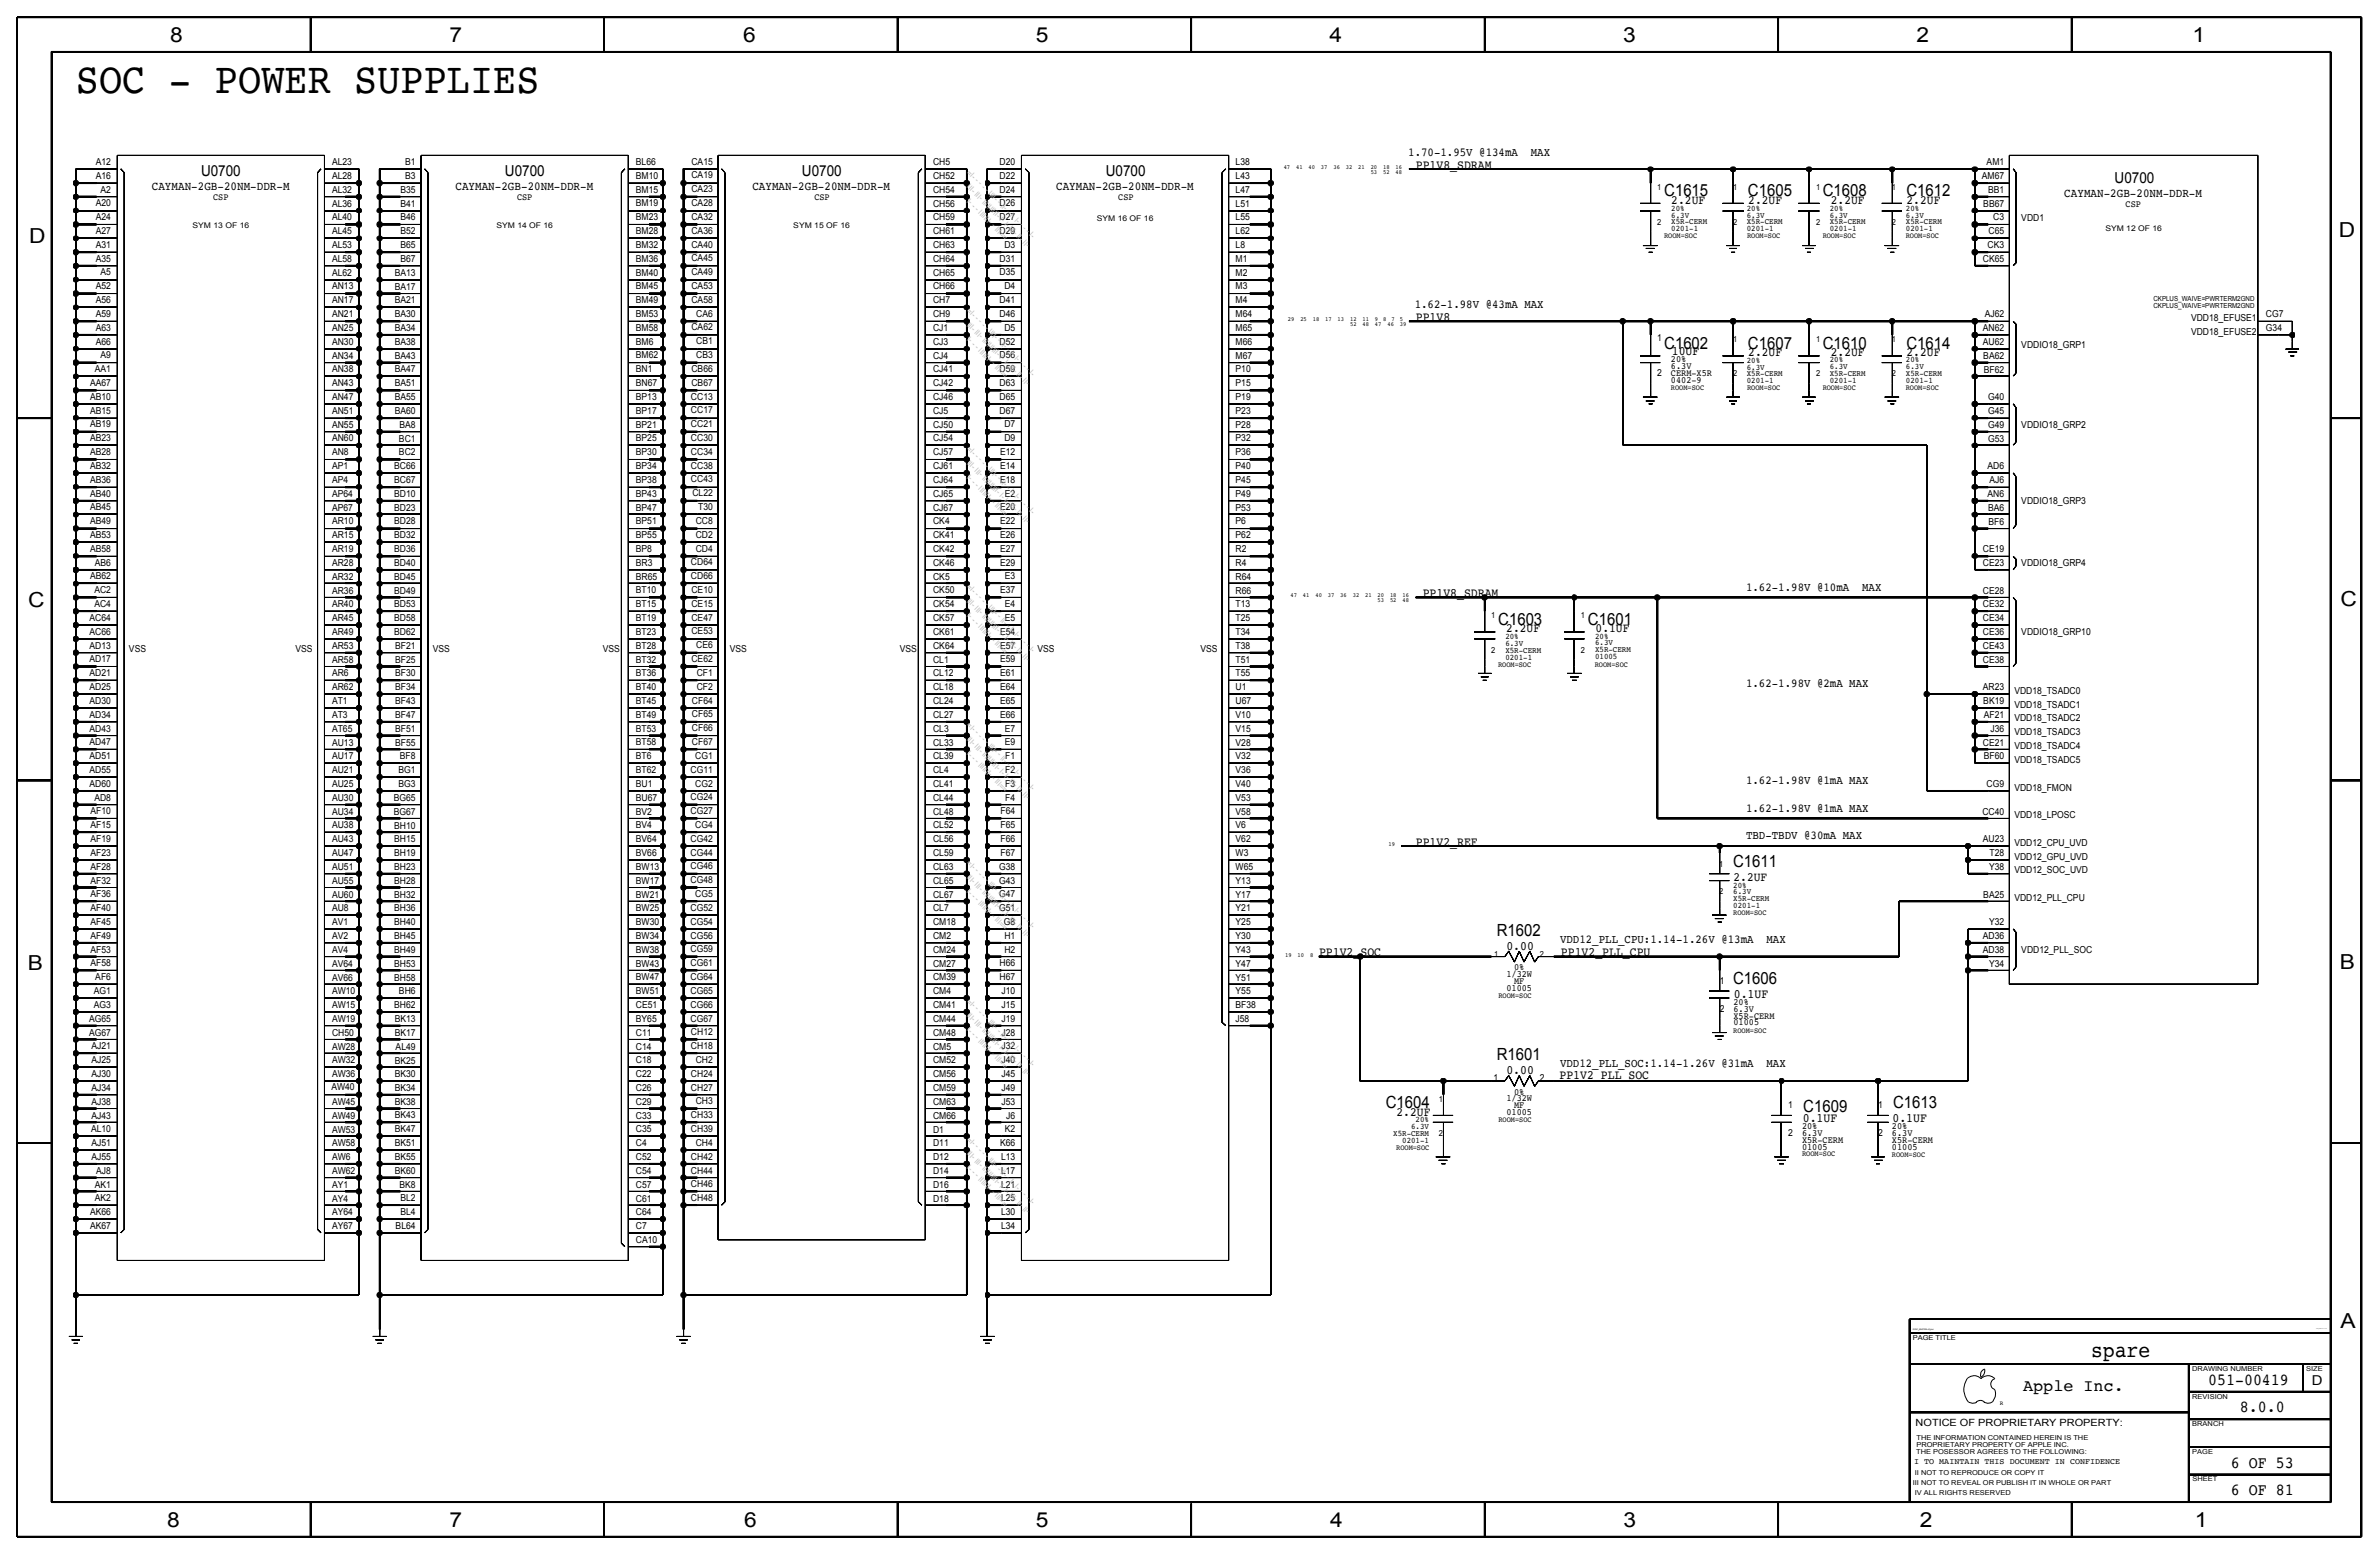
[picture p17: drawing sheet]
<svg xmlns="http://www.w3.org/2000/svg" width="875mm" height="572mm" viewBox="0 0 875 572" stroke-linecap="round" stroke-linejoin="round" font-family="sans-serif">
<defs><g id="words">
<text font-size="15.9" x="27.9" y="34.4">SOC - POWER SUPPLIES</text>
<text font-size="8.1" x="769.2" y="499.1">spare</text>
<g font-size="7.6">
<text x="62.5" y="15.5">8</text>
<text x="165.4" y="15.5">7</text>
<text x="273.3" y="15.5">6</text>
<text x="381" y="15.5">5</text>
<text x="489" y="15.5">4</text>
<text x="597" y="15.5">3</text>
<text x="704.9" y="15.5">2</text>
<text x="806.5" y="15.5">1</text>
<text x="10.7" y="89.5">D</text>
<text x="860.3" y="87.1">D</text>
<text x="10.4" y="223.3">C</text>
<text x="860.8" y="222.8">C</text>
<text x="10.2" y="356.7">B</text>
<text x="860.6" y="356.4">B</text>
<text x="860.8" y="488.2">A</text>
<text x="61.5" y="561.7">8</text>
<text x="165.4" y="561.7">7</text>
<text x="273.8" y="561.6">6</text>
<text x="381" y="561.7">5</text>
<text x="489.2" y="561.7">4</text>
<text x="597.1" y="561.6">3</text>
<text x="706.2" y="561.7">2</text>
<text x="807.3" y="561.7">1</text>
</g>
<g font-size="6.2">
<text x="612.1" y="72.3">C1615</text>
<text x="642.9" y="72.3">C1605</text>
<text x="670.4" y="72.3">C1608</text>
<text x="701.2" y="72.3">C1612</text>
<text x="612.1" y="128.2">C1602</text>
<text x="642.9" y="128.2">C1607</text>
<text x="670.4" y="128.2">C1610</text>
<text x="701.2" y="128.2">C1614</text>
<text x="551.1" y="229.8">C1603</text>
<text x="584.1" y="229.8">C1601</text>
<text x="637.4" y="318.7">C1611</text>
<text x="550.5" y="344.1">R1602</text>
<text x="637.4" y="361.9">C1606</text>
<text x="550.5" y="389.8">R1601</text>
<text x="509.7" y="407.7">C1604</text>
<text x="696.3" y="407.7">C1613</text>
<text x="663.3" y="408.9">C1609</text>
<text x="812.2" y="509.3">051-00419</text>
<text x="744.2" y="511.5">Apple Inc.</text>
<text x="823.9" y="519.4">8.0.0</text>
<text x="820.6" y="539.7">6 OF 53</text>
<text x="820.6" y="549.9">6 OF 81</text>
</g>
<g font-size="5.6">
<text x="74" y="64.8">U0700</text>
<text x="185.7" y="64.8">U0700</text>
<text x="295" y="64.8">U0700</text>
<text x="406.8" y="64.8">U0700</text>
<text x="777.8" y="67.4">U0700</text>
</g>
<text font-size="5" x="850.3" y="509.3">D</text>
<g font-size="4.7">
<text x="520.8" y="62.1">PP1V8_SDRAM</text>
<text x="614.7" y="75.2">2.2UF</text>
<text x="643" y="75.2">2.2UF</text>
<text x="673.4" y="75.2">2.2UF</text>
<text x="701.2" y="75.2">2.2UF</text>
<text x="520.8" y="118">PP1V8</text>
<text x="614.9" y="130.7">10UF</text>
<text x="643" y="130.9">2.2UF</text>
<text x="673.4" y="130.9">2.2UF</text>
<text x="701.2" y="130.9">2.2UF</text>
<text x="523.3" y="219.6">PP1V8_SDRAM</text>
<text x="554" y="232.5">2.2UF</text>
<text x="586.9" y="232.5">0.1UF</text>
<text x="520.8" y="311.1">PP1V2_REF</text>
<text x="637.6" y="323.9">2.2UF</text>
<text x="485.2" y="351.7">PP1V2_SOC</text>
<text x="554.1" y="349.2">0.00</text>
<text x="574.1" y="351.7">PP1V2_PLL_CPU</text>
<text x="637.7" y="367">0.1UF</text>
<text x="554.1" y="394.9">0.00</text>
<text x="573.6" y="396.9">PP1V2_PLL_SOC</text>
<text x="513.7" y="410.3">2.2UF</text>
<text x="663.1" y="412.7">0.1UF</text>
<text x="696.1" y="412.7">0.1UF</text>
</g>
<g font-size="4.5">
<text x="55.9" y="69.8">CAYMAN-2GB-20NM-DDR-M</text>
<text x="167.5" y="69.8">CAYMAN-2GB-20NM-DDR-M</text>
<text x="276.7" y="69.8">CAYMAN-2GB-20NM-DDR-M</text>
<text x="388.5" y="69.8">CAYMAN-2GB-20NM-DDR-M</text>
<text x="759.3" y="72.5">CAYMAN-2GB-20NM-DDR-M</text>
</g>
<g font-size="4.4">
<text x="518" y="57.3">1.70-1.95V @134mA</text>
<text x="563.1" y="57.3">MAX</text>
<text x="520.4" y="113.2">1.62-1.98V @43mA MAX</text>
<text x="642.2" y="217.3">1.62-1.98V @10mA</text>
<text x="684.9" y="217.3">MAX</text>
<text x="642.2" y="252.8">1.62-1.98V @2mA MAX</text>
<text x="642.2" y="288.4">1.62-1.98V @1mA MAX</text>
<text x="642.2" y="298.5">1.62-1.98V @1mA MAX</text>
<text x="642.2" y="308.7">TBD-TBDV @30mA MAX</text>
<text x="573.8" y="346.8">VDD12_PLL_CPU:1.14-1.26V @13mA</text>
<text x="649.7" y="346.8">MAX</text>
<text x="573.8" y="392.5">VDD12_PLL_SOC:1.14-1.26V @31mA</text>
<text x="649.7" y="392.5">MAX</text>
</g>
<text font-size="3.7" x="704.6" y="524.5">NOTICE OF PROPRIETARY PROPERTY:</text>
<g font-size="3.5">
<text x="35.2" y="65.7">A16</text>
<text x="35.2" y="60.6">A12</text>
<text x="122.1" y="65.8">AL28</text>
<text x="122.1" y="60.7">AL23</text>
<text x="149" y="65.8">B3</text>
<text x="149" y="60.7">B1</text>
<text x="233.9" y="65.8">BM10</text>
<text x="233.9" y="60.7">BL66</text>
<text x="254.3" y="65.6">CA19</text>
<text x="254.3" y="60.5">CA15</text>
<text x="343.2" y="65.8">CH52</text>
<text x="343.2" y="60.7">CH5</text>
<text x="367.7" y="65.7">D22</text>
<text x="367.7" y="60.6">D20</text>
<text x="454.5" y="65.8">L43</text>
<text x="454.5" y="60.7">L38</text>
<text x="729" y="65.8">AM67</text>
<text x="730.7" y="60.7">AM1</text>
<text x="37" y="70.8">A2</text>
<text x="122.1" y="70.9">AL32</text>
<text x="147.3" y="70.9">B35</text>
<text x="233.9" y="70.8">BM15</text>
<text x="254.3" y="70.7">CA23</text>
<text x="343.2" y="70.9">CH54</text>
<text x="367.7" y="70.8">D24</text>
<text x="454.5" y="70.9">L47</text>
<text x="731.2" y="70.9">BB1</text>
<text x="35.2" y="75.9">A20</text>
<text x="78.4" y="73.4">CSP</text>
<text x="122.1" y="76">AL36</text>
<text x="147.3" y="76">B41</text>
<text x="190.2" y="73.4">CSP</text>
<text x="233.9" y="75.9">BM19</text>
<text x="254.3" y="75.8">CA28</text>
<text x="299.5" y="73.4">CSP</text>
<text x="343.2" y="75.9">CH56</text>
<text x="367.7" y="75.9">D26</text>
<text x="411.3" y="73.4">CSP</text>
<text x="454.5" y="76">L51</text>
<text x="729.5" y="76">BB67</text>
<text x="781.8" y="76">CSP</text>
<text x="35.2" y="81">A24</text>
<text x="122.1" y="81">AL40</text>
<text x="147.3" y="81.1">B46</text>
<text x="233.9" y="81">BM23</text>
<text x="254.3" y="80.9">CA32</text>
<text x="343.2" y="81">CH59</text>
<text x="367.7" y="81">D27</text>
<text x="454.5" y="81">L55</text>
<text x="733.2" y="81.1">C3</text>
<text x="743.5" y="81.1">VDD1</text>
<text x="35.2" y="86">A27</text>
<text x="122.1" y="86.1">AL45</text>
<text x="147.3" y="86.1">B52</text>
<text x="233.9" y="86.1">BM28</text>
<text x="254.3" y="85.9">CA36</text>
<text x="343.2" y="86.1">CH61</text>
<text x="367.7" y="86">D29</text>
<text x="454.5" y="86.1">L62</text>
<text x="731.4" y="86.2">C65</text>
<text x="35.2" y="91.1">A31</text>
<text x="122.1" y="91.2">AL53</text>
<text x="147.3" y="91.2">B65</text>
<text x="233.9" y="91.2">BM32</text>
<text x="254.3" y="91">CA40</text>
<text x="343.2" y="91.2">CH63</text>
<text x="369.4" y="91.1">D3</text>
<text x="454.5" y="91.2">L8</text>
<text x="731.1" y="91.2">CK3</text>
<text x="35.2" y="96.2">A35</text>
<text x="37" y="101.3">A5</text>
<text x="122.1" y="101.4">AL62</text>
<text x="122.1" y="96.3">AL58</text>
<text x="145.2" y="101.4">BA13</text>
<text x="147.3" y="96.3">B67</text>
<text x="233.9" y="101.3">BM40</text>
<text x="233.9" y="96.3">BM36</text>
<text x="254.3" y="101.2">CA49</text>
<text x="254.3" y="96.1">CA45</text>
<text x="343.2" y="101.4">CH65</text>
<text x="343.2" y="96.3">CH64</text>
<text x="367.7" y="101.3">D35</text>
<text x="367.7" y="96.2">D31</text>
<text x="454.5" y="101.4">M2</text>
<text x="454.5" y="96.3">M1</text>
<text x="729.3" y="96.3">CK65</text>
<text x="35.2" y="106.4">A52</text>
<text x="122.1" y="106.5">AN13</text>
<text x="145.2" y="106.5">BA17</text>
<text x="233.9" y="106.4">BM45</text>
<text x="254.3" y="106.3">CA53</text>
<text x="343.2" y="106.4">CH66</text>
<text x="369.4" y="106.4">D4</text>
<text x="454.5" y="106.5">M3</text>
<text x="35.2" y="111.5">A56</text>
<text x="122.1" y="111.5">AN17</text>
<text x="145.2" y="111.6">BA21</text>
<text x="233.9" y="111.5">BM49</text>
<text x="254.3" y="111.4">CA58</text>
<text x="343.2" y="111.5">CH7</text>
<text x="367.7" y="111.5">D41</text>
<text x="454.5" y="111.5">M4</text>
<text x="35.2" y="116.5">A59</text>
<text x="122.1" y="116.6">AN21</text>
<text x="145.2" y="116.6">BA30</text>
<text x="233.9" y="116.6">BM53</text>
<text x="256.1" y="116.4">CA6</text>
<text x="343.2" y="116.6">CH9</text>
<text x="367.7" y="116.5">D46</text>
<text x="454.5" y="116.6">M64</text>
<text x="730" y="116.7">AJ62</text>
<text x="805.9" y="118">VDD18_EFUSE1</text>
<text x="833.5" y="116.7">CG7</text>
<text x="35.2" y="121.6">A63</text>
<text x="122.1" y="121.7">AN25</text>
<text x="145.2" y="121.7">BA34</text>
<text x="233.9" y="121.7">BM58</text>
<text x="254.3" y="121.5">CA62</text>
<text x="343.2" y="121.7">CJ1</text>
<text x="369.4" y="121.6">D5</text>
<text x="454.5" y="121.7">M65</text>
<text x="609.5" y="125.4">1</text>
<text x="729.3" y="121.8">AN62</text>
<text x="805.9" y="123.1">VDD18_EFUSE2</text>
<text x="833.5" y="121.8">G34</text>
<text x="35.2" y="126.7">A66</text>
<text x="37" y="131.8">A9</text>
<text x="122.1" y="131.9">AN34</text>
<text x="122.1" y="126.8">AN30</text>
<text x="145.2" y="131.9">BA43</text>
<text x="145.2" y="126.8">BA38</text>
<text x="233.9" y="131.8">BM62</text>
<text x="233.9" y="126.8">BM6</text>
<text x="256.1" y="131.7">CB3</text>
<text x="256.1" y="126.6">CB1</text>
<text x="343.2" y="131.9">CJ4</text>
<text x="343.2" y="126.8">CJ3</text>
<text x="367.7" y="131.8">D56</text>
<text x="367.7" y="126.7">D52</text>
<text x="454.5" y="131.9">M67</text>
<text x="454.5" y="126.8">M66</text>
<text x="729.3" y="126.9">AU62</text>
<text x="729.5" y="131.9">BA62</text>
<text x="743.5" y="128.1">VDDIO18_GRP1</text>
<text x="34.9" y="136.9">AA1</text>
<text x="122.1" y="137">AN38</text>
<text x="145.2" y="137">BA47</text>
<text x="233.9" y="136.9">BN1</text>
<text x="254.3" y="136.8">CB66</text>
<text x="343.2" y="136.9">CJ41</text>
<text x="367.7" y="136.9">D59</text>
<text x="454.5" y="136.9">P10</text>
<text x="614.6" y="135.7">6.3V</text>
<text x="614.6" y="133.1">20%</text>
<text x="729.7" y="137">BF62</text>
<text x="33.1" y="142">AA67</text>
<text x="122.1" y="142">AN43</text>
<text x="145.2" y="142">BA51</text>
<text x="233.9" y="142">BN67</text>
<text x="254.3" y="141.9">CB67</text>
<text x="343.2" y="142">CJ42</text>
<text x="367.7" y="142">D63</text>
<text x="454.5" y="142">P15</text>
<text x="609.5" y="138.1">2</text>
<text x="614.6" y="140.7">0402-9</text>
<text x="614.6" y="138.2">CERM-X5R</text>
<text x="33.1" y="147">AB10</text>
<text x="122.1" y="147.1">AN47</text>
<text x="145.2" y="147.1">BA55</text>
<text x="233.9" y="147.1">BP13</text>
<text x="254.2" y="146.9">CC13</text>
<text x="343.2" y="147.1">CJ46</text>
<text x="367.7" y="147">D65</text>
<text x="454.5" y="147.1">P19</text>
<text x="731.2" y="147.2">G40</text>
<text x="33.1" y="152.1">AB15</text>
<text x="122.1" y="152.2">AN51</text>
<text x="145.2" y="152.2">BA60</text>
<text x="233.9" y="152.2">BP17</text>
<text x="254.2" y="152">CC17</text>
<text x="343.2" y="152.2">CJ5</text>
<text x="367.7" y="152.1">D67</text>
<text x="454.5" y="152.2">P23</text>
<text x="731.2" y="152.3">G45</text>
<text x="33.1" y="157.2">AB19</text>
<text x="122.1" y="157.3">AN55</text>
<text x="146.9" y="157.3">BA8</text>
<text x="233.9" y="157.3">BP21</text>
<text x="254.2" y="157.1">CC21</text>
<text x="343.2" y="157.3">CJ50</text>
<text x="369.4" y="157.2">D7</text>
<text x="454.5" y="157.3">P28</text>
<text x="731.2" y="157.4">G49</text>
<text x="743.5" y="157.4">VDDIO18_GRP2</text>
<text x="33.1" y="167.4">AB28</text>
<text x="33.1" y="162.3">AB23</text>
<text x="122.1" y="167.4">AN8</text>
<text x="122.1" y="162.4">AN60</text>
<text x="146.7" y="167.5">BC2</text>
<text x="146.7" y="162.4">BC1</text>
<text x="233.9" y="167.4">BP30</text>
<text x="233.9" y="162.3">BP25</text>
<text x="254.2" y="167.3">CC34</text>
<text x="254.2" y="162.2">CC30</text>
<text x="343.2" y="167.4">CJ57</text>
<text x="343.2" y="162.3">CJ54</text>
<text x="367.8" y="167.4">E12</text>
<text x="369.4" y="162.3">D9</text>
<text x="454.5" y="167.4">P36</text>
<text x="454.5" y="162.4">P32</text>
<text x="731.2" y="162.4">G53</text>
<text x="33.1" y="172.5">AB32</text>
<text x="122.1" y="172.5">AP1</text>
<text x="145" y="172.5">BC66</text>
<text x="233.9" y="172.5">BP34</text>
<text x="254.2" y="172.3">CC38</text>
<text x="343.2" y="172.5">CJ61</text>
<text x="367.8" y="172.4">E14</text>
<text x="454.5" y="172.5">P40</text>
<text x="731.1" y="172.6">AD6</text>
<text x="33.1" y="177.5">AB36</text>
<text x="122.1" y="177.6">AP4</text>
<text x="145" y="177.6">BC67</text>
<text x="233.9" y="177.6">BP38</text>
<text x="254.2" y="177.4">CC43</text>
<text x="343.2" y="177.6">CJ64</text>
<text x="367.8" y="177.5">E18</text>
<text x="454.5" y="177.6">P45</text>
<text x="731.8" y="177.7">AJ6</text>
<text x="33.1" y="182.6">AB40</text>
<text x="122.1" y="182.7">AP64</text>
<text x="145" y="182.7">BD10</text>
<text x="233.9" y="182.7">BP43</text>
<text x="254.7" y="182.5">CL22</text>
<text x="343.2" y="182.7">CJ65</text>
<text x="369.6" y="182.6">E2</text>
<text x="454.5" y="182.7">P49</text>
<text x="731.1" y="182.8">AN6</text>
<text x="743.5" y="185.3">VDDIO18_GRP3</text>
<text x="33.1" y="187.7">AB45</text>
<text x="122.1" y="187.8">AP67</text>
<text x="145" y="187.8">BD23</text>
<text x="233.9" y="187.7">BP47</text>
<text x="256.8" y="187.6">T30</text>
<text x="343.2" y="187.8">CJ67</text>
<text x="367.8" y="187.7">E20</text>
<text x="454.5" y="187.8">P53</text>
<text x="731.2" y="187.8">BA6</text>
<text x="33.1" y="197.9">AB53</text>
<text x="33.1" y="192.8">AB49</text>
<text x="122.1" y="197.9">AR15</text>
<text x="122.1" y="192.9">AR10</text>
<text x="145" y="198">BD32</text>
<text x="145" y="192.9">BD28</text>
<text x="233.9" y="197.9">BP55</text>
<text x="233.9" y="192.8">BP51</text>
<text x="255.9" y="197.8">CD2</text>
<text x="255.9" y="192.7">CC8</text>
<text x="343.2" y="197.9">CK41</text>
<text x="343.2" y="192.8">CK4</text>
<text x="367.8" y="197.9">E26</text>
<text x="367.8" y="192.8">E22</text>
<text x="454.5" y="197.9">P62</text>
<text x="454.5" y="192.9">P6</text>
<text x="731.4" y="192.9">BF6</text>
<text x="33.1" y="202.9">AB58</text>
<text x="122.1" y="203">AR19</text>
<text x="145" y="203">BD36</text>
<text x="233.9" y="203">BP8</text>
<text x="255.9" y="202.8">CD4</text>
<text x="343.2" y="203">CK42</text>
<text x="367.8" y="202.9">E27</text>
<text x="454.5" y="203">R2</text>
<text x="729.3" y="203.1">CE19</text>
<text x="34.9" y="208">AB6</text>
<text x="122.1" y="208.1">AR28</text>
<text x="145" y="208.1">BD40</text>
<text x="233.9" y="208.1">BR3</text>
<text x="254.2" y="207.9">CD64</text>
<text x="343.2" y="208.1">CK46</text>
<text x="367.8" y="208">E29</text>
<text x="454.5" y="208.1">R4</text>
<text x="729.3" y="208.2">CE23</text>
<text x="743.5" y="208.2">VDDIO18_GRP4</text>
<text x="33.1" y="213.1">AB62</text>
<text x="122.1" y="213.2">AR32</text>
<text x="145" y="213.2">BD45</text>
<text x="233.9" y="213.2">BR65</text>
<text x="254.2" y="213">CD66</text>
<text x="343.2" y="213.2">CK5</text>
<text x="369.6" y="213.1">E3</text>
<text x="454.5" y="213.2">R64</text>
<text x="34.7" y="218.2">AC2</text>
<text x="122.1" y="218.3">AR36</text>
<text x="145" y="218.3">BD49</text>
<text x="233.9" y="218.2">BT10</text>
<text x="254.3" y="218.1">CE10</text>
<text x="343.2" y="218.3">CK50</text>
<text x="367.8" y="218.2">E37</text>
<text x="454.5" y="218.3">R66</text>
<text x="729.3" y="218.3">CE28</text>
<text x="34.7" y="223.3">AC4</text>
<text x="122.1" y="223.4">AR40</text>
<text x="145" y="223.4">BD53</text>
<text x="233.9" y="223.3">BT15</text>
<text x="254.3" y="223.2">CE15</text>
<text x="343.2" y="223.3">CK54</text>
<text x="369.6" y="223.3">E4</text>
<text x="454.5" y="223.4">T13</text>
<text x="729.3" y="223.4">CE32</text>
<text x="33" y="233.4">AC66</text>
<text x="33" y="228.4">AC64</text>
<text x="122.1" y="233.5">AR49</text>
<text x="122.1" y="228.4">AR45</text>
<text x="145" y="233.5">BD62</text>
<text x="145" y="228.5">BD58</text>
<text x="233.9" y="233.5">BT23</text>
<text x="233.9" y="228.4">BT19</text>
<text x="254.3" y="233.3">CE53</text>
<text x="254.3" y="228.3">CE47</text>
<text x="343.2" y="233.5">CK61</text>
<text x="343.2" y="228.4">CK57</text>
<text x="367.8" y="233.4">E54</text>
<text x="369.6" y="228.4">E5</text>
<text x="454.5" y="233.5">T34</text>
<text x="454.5" y="228.4">T25</text>
<text x="729.3" y="233.6">CE36</text>
<text x="729.3" y="228.5">CE34</text>
<text x="743.5" y="233.6">VDDIO18_GRP10</text>
<text x="33" y="238.5">AD13</text>
<text x="47.4" y="239.9">VSS</text>
<text x="108.7" y="239.9">VSS</text>
<text x="122.1" y="238.6">AR53</text>
<text x="145.3" y="238.6">BF21</text>
<text x="159.2" y="239.9">VSS</text>
<text x="221.8" y="239.9">VSS</text>
<text x="233.9" y="238.6">BT28</text>
<text x="256.1" y="238.4">CE6</text>
<text x="268.4" y="239.9">VSS</text>
<text x="330.9" y="239.9">VSS</text>
<text x="343.2" y="238.6">CK64</text>
<text x="367.8" y="238.5">E57</text>
<text x="381.6" y="239.9">VSS</text>
<text x="441.6" y="239.9">VSS</text>
<text x="454.5" y="238.6">T38</text>
<text x="729.3" y="238.7">CE43</text>
<text x="33" y="243.6">AD17</text>
<text x="122.1" y="243.7">AR58</text>
<text x="145.3" y="243.7">BF25</text>
<text x="233.9" y="243.7">BT32</text>
<text x="254.3" y="243.5">CE62</text>
<text x="343.2" y="243.7">CL1</text>
<text x="367.8" y="243.6">E59</text>
<text x="454.5" y="243.7">T51</text>
<text x="729.3" y="243.7">CE38</text>
<text x="33" y="248.7">AD21</text>
<text x="122.1" y="248.8">AR6</text>
<text x="145.3" y="248.8">BF30</text>
<text x="233.9" y="248.7">BT36</text>
<text x="256.3" y="248.6">CF1</text>
<text x="343.2" y="248.8">CL12</text>
<text x="367.8" y="248.7">E61</text>
<text x="454.5" y="248.8">T55</text>
<text x="33" y="253.8">AD25</text>
<text x="122.1" y="253.9">AR62</text>
<text x="145.3" y="253.9">BF34</text>
<text x="233.9" y="253.8">BT40</text>
<text x="256.3" y="253.7">CF2</text>
<text x="343.2" y="253.8">CL18</text>
<text x="367.8" y="253.8">E64</text>
<text x="454.5" y="253.9">U1</text>
<text x="729.3" y="253.9">AR23</text>
<text x="740.9" y="255.2">VDD18_TSADC0</text>
<text x="33" y="263.9">AD34</text>
<text x="33" y="258.9">AD30</text>
<text x="122.1" y="258.9">AT1</text>
<text x="145.3" y="259">BF43</text>
<text x="233.9" y="264">BT49</text>
<text x="233.9" y="258.9">BT45</text>
<text x="254.5" y="263.8">CF65</text>
<text x="254.5" y="258.8">CF64</text>
<text x="343.2" y="258.9">CL24</text>
<text x="367.8" y="263.9">E66</text>
<text x="367.8" y="258.9">E65</text>
<text x="454.5" y="258.9">U67</text>
<text x="729.5" y="259">BK19</text>
<text x="740.9" y="260.3">VDD18_TSADC1</text>
<text x="33" y="269">AD43</text>
<text x="122.1" y="269.1">AT65</text>
<text x="122.1" y="264">AT3</text>
<text x="145.3" y="269.1">BF51</text>
<text x="145.3" y="264">BF47</text>
<text x="233.9" y="269.1">BT53</text>
<text x="254.5" y="268.9">CF66</text>
<text x="343.2" y="269.1">CL3</text>
<text x="343.2" y="264">CL27</text>
<text x="369.6" y="269">E7</text>
<text x="454.5" y="269.1">V15</text>
<text x="454.5" y="264">V10</text>
<text x="729.7" y="264">AF21</text>
<text x="732.1" y="269.1">J36</text>
<text x="740.9" y="265.3">VDD18_TSADC2</text>
<text x="33" y="274.1">AD47</text>
<text x="122.1" y="274.2">AU13</text>
<text x="145.3" y="274.2">BF55</text>
<text x="233.9" y="274.2">BT58</text>
<text x="254.5" y="274">CF67</text>
<text x="343.2" y="274.2">CL33</text>
<text x="369.6" y="274.1">E9</text>
<text x="454.5" y="274.2">V28</text>
<text x="729.3" y="274.2">CE21</text>
<text x="740.9" y="275.5">VDD18_TSADC4</text>
<text x="740.9" y="270.4">VDD18_TSADC3</text>
<text x="33" y="279.2">AD51</text>
<text x="122.1" y="279.3">AU17</text>
<text x="147.1" y="279.3">BF8</text>
<text x="233.9" y="279.2">BT6</text>
<text x="255.7" y="279.1">CG1</text>
<text x="343.2" y="279.3">CL39</text>
<text x="369.8" y="279.2">F1</text>
<text x="454.5" y="279.3">V32</text>
<text x="729.7" y="279.3">BF60</text>
<text x="740.9" y="280.6">VDD18_TSADC5</text>
<text x="33" y="284.3">AD55</text>
<text x="122.1" y="284.4">AU21</text>
<text x="146.6" y="284.4">BG1</text>
<text x="233.9" y="284.3">BT62</text>
<text x="254" y="284.2">CG11</text>
<text x="343.2" y="284.3">CL4</text>
<text x="369.8" y="284.3">F2</text>
<text x="454.5" y="284.4">V36</text>
<text x="33" y="289.4">AD60</text>
<text x="122.1" y="289.4">AU25</text>
<text x="146.6" y="289.5">BG3</text>
<text x="233.9" y="289.4">BU1</text>
<text x="255.7" y="289.3">CG2</text>
<text x="343.2" y="289.4">CL41</text>
<text x="369.8" y="289.4">F3</text>
<text x="454.5" y="289.4">V40</text>
<text x="730.7" y="289.5">CG9</text>
<text x="740.9" y="290.7">VDD18_FMON</text>
<text x="33.3" y="299.5">AF10</text>
<text x="34.7" y="294.4">AD8</text>
<text x="122.1" y="299.6">AU34</text>
<text x="122.1" y="294.5">AU30</text>
<text x="144.8" y="299.6">BG67</text>
<text x="144.8" y="294.5">BG65</text>
<text x="233.9" y="299.6">BV2</text>
<text x="233.9" y="294.5">BU67</text>
<text x="254" y="299.4">CG27</text>
<text x="254" y="294.3">CG24</text>
<text x="343.2" y="299.6">CL48</text>
<text x="343.2" y="294.5">CL44</text>
<text x="368" y="299.5">F64</text>
<text x="369.8" y="294.4">F4</text>
<text x="454.5" y="299.6">V58</text>
<text x="454.5" y="294.5">V53</text>
<text x="729.1" y="299.6">CC40</text>
<text x="33.3" y="304.6">AF15</text>
<text x="122.1" y="304.7">AU38</text>
<text x="145" y="304.7">BH10</text>
<text x="233.9" y="304.7">BV4</text>
<text x="255.7" y="304.5">CG4</text>
<text x="343.2" y="304.7">CL52</text>
<text x="368" y="304.6">F65</text>
<text x="454.5" y="304.7">V6</text>
<text x="740.9" y="300.9">VDD18_LPOSC</text>
<text x="33.3" y="309.7">AF19</text>
<text x="122.1" y="309.8">AU43</text>
<text x="145" y="309.8">BH15</text>
<text x="233.9" y="309.7">BV64</text>
<text x="254" y="309.6">CG42</text>
<text x="343.2" y="309.8">CL56</text>
<text x="368" y="309.7">F66</text>
<text x="454.5" y="309.8">V62</text>
<text x="729.3" y="309.8">AU23</text>
<text x="740.9" y="311.1">VDD12_CPU_UVD</text>
<text x="33.3" y="314.8">AF23</text>
<text x="122.1" y="314.9">AU47</text>
<text x="145" y="314.9">BH19</text>
<text x="233.9" y="314.8">BV66</text>
<text x="254" y="314.7">CG44</text>
<text x="343.2" y="314.8">CL59</text>
<text x="368" y="314.8">F67</text>
<text x="454.5" y="314.8">W3</text>
<text x="731.8" y="314.8">T28</text>
<text x="740.9" y="316.1">VDD12_GPU_UVD</text>
<text x="33.3" y="319.9">AF28</text>
<text x="122.1" y="319.9">AU51</text>
<text x="145" y="320">BH23</text>
<text x="233.9" y="319.9">BW13</text>
<text x="254" y="319.8">CG46</text>
<text x="343.2" y="319.9">CL63</text>
<text x="367.5" y="319.9">G38</text>
<text x="454.5" y="319.9">W65</text>
<text x="731.6" y="319.9">Y38</text>
<text x="740.9" y="321.2">VDD12_SOC_UVD</text>
<text x="33.3" y="324.9">AF32</text>
<text x="122.1" y="325">AU55</text>
<text x="145" y="325">BH28</text>
<text x="233.9" y="325">BW17</text>
<text x="254" y="324.8">CG48</text>
<text x="255.7" y="329.9">CG5</text>
<text x="343.2" y="325">CL65</text>
<text x="367.5" y="324.9">G43</text>
<text x="454.5" y="325">Y13</text>
<text x="33.3" y="335.1">AF40</text>
<text x="33.3" y="330">AF36</text>
<text x="122.1" y="335.2">AU8</text>
<text x="122.1" y="330.1">AU60</text>
<text x="145" y="335.2">BH36</text>
<text x="145" y="330.1">BH32</text>
<text x="233.9" y="335.2">BW25</text>
<text x="233.9" y="330.1">BW21</text>
<text x="254" y="335">CG52</text>
<text x="343.2" y="335.2">CL7</text>
<text x="343.2" y="330.1">CL67</text>
<text x="367.5" y="335.1">G51</text>
<text x="367.5" y="330">G47</text>
<text x="454.5" y="335.2">Y21</text>
<text x="454.5" y="330.1">Y17</text>
<text x="729.5" y="330.1">BA25</text>
<text x="740.9" y="331.4">VDD12_PLL_CPU</text>
<text x="33.3" y="340.2">AF45</text>
<text x="122.1" y="340.3">AV1</text>
<text x="145" y="340.3">BH40</text>
<text x="233.9" y="340.2">BW30</text>
<text x="254" y="340.1">CG54</text>
<text x="343.2" y="340.3">CM18</text>
<text x="369.2" y="340.2">G8</text>
<text x="454.5" y="340.3">Y25</text>
<text x="731.6" y="340.2">Y32</text>
<text x="33.3" y="345.3">AF49</text>
<text x="122.1" y="345.4">AV2</text>
<text x="145" y="345.4">BH45</text>
<text x="233.9" y="345.3">BW34</text>
<text x="254" y="345.2">CG56</text>
<text x="343.2" y="345.3">CM2</text>
<text x="369.4" y="345.3">H1</text>
<text x="454.5" y="345.3">Y30</text>
<text x="729.3" y="345.3">AD36</text>
<text x="33.3" y="350.4">AF53</text>
<text x="122.1" y="350.4">AV4</text>
<text x="145" y="350.4">BH49</text>
<text x="233.9" y="350.4">BW38</text>
<text x="254" y="350.3">CG59</text>
<text x="343.2" y="350.4">CM24</text>
<text x="369.4" y="350.4">H2</text>
<text x="454.5" y="350.4">Y43</text>
<text x="729.3" y="350.4">AD38</text>
<text x="743.5" y="350.4">VDD12_PLL_SOC</text>
<text x="33.3" y="355.4">AF58</text>
<text x="122.1" y="355.5">AV64</text>
<text x="145" y="355.5">BH53</text>
<text x="233.9" y="355.5">BW43</text>
<text x="254" y="355.3">CG61</text>
<text x="343.2" y="355.5">CM27</text>
<text x="367.7" y="355.4">H66</text>
<text x="454.5" y="355.5">Y47</text>
<text x="554.1" y="359.3">1/32W</text>
<text x="556.9" y="356.8">0%</text>
<text x="731.6" y="355.5">Y34</text>
<text x="34.5" y="365.6">AG1</text>
<text x="35.1" y="360.5">AF6</text>
<text x="122.1" y="365.7">AW10</text>
<text x="122.1" y="360.6">AV66</text>
<text x="145" y="360.6">BH58</text>
<text x="146.7" y="365.7">BH6</text>
<text x="233.9" y="365.7">BW51</text>
<text x="233.9" y="360.6">BW47</text>
<text x="254" y="365.5">CG65</text>
<text x="254" y="360.4">CG64</text>
<text x="343.2" y="365.7">CM4</text>
<text x="343.2" y="360.6">CM39</text>
<text x="367.7" y="360.5">H67</text>
<text x="368.4" y="365.6">J10</text>
<text x="454.5" y="365.7">Y55</text>
<text x="454.5" y="360.6">Y51</text>
<text x="554.1" y="364.4">01005</text>
<text x="556.9" y="361.9">MF</text>
<text x="632.5" y="361.9">1</text>
<text x="34.5" y="370.7">AG3</text>
<text x="122.1" y="370.8">AW15</text>
<text x="145" y="370.8">BH62</text>
<text x="233.9" y="370.7">CE51</text>
<text x="254" y="370.6">CG66</text>
<text x="343.2" y="370.7">CM41</text>
<text x="368.4" y="370.7">J15</text>
<text x="454.5" y="370.8">BF38</text>
<text x="637.6" y="369.5">20%</text>
<text x="32.8" y="375.8">AG65</text>
<text x="122.1" y="375.9">AW19</text>
<text x="145.2" y="375.9">BK13</text>
<text x="233.9" y="375.8">BY65</text>
<text x="254" y="375.7">CG67</text>
<text x="343.2" y="375.8">CM44</text>
<text x="368.4" y="375.8">J19</text>
<text x="454.5" y="375.8">J58</text>
<text x="632.5" y="372">2</text>
<text x="637.6" y="377.1">01005</text>
<text x="637.6" y="372">6.3V</text>
<text x="637.6" y="374.6">X5R-CERM</text>
<text x="32.8" y="380.9">AG67</text>
<text x="122.1" y="380.9">CH50</text>
<text x="145.2" y="380.9">BK17</text>
<text x="233.9" y="380.9">C11</text>
<text x="254.2" y="380.8">CH12</text>
<text x="343.2" y="380.9">CM48</text>
<text x="368.4" y="380.9">J28</text>
<text x="33.7" y="385.9">AJ21</text>
<text x="122.1" y="386">AW28</text>
<text x="145.5" y="386">AL49</text>
<text x="233.9" y="386">C14</text>
<text x="254.2" y="385.8">CH18</text>
<text x="343.2" y="386">CM5</text>
<text x="368.4" y="385.9">J32</text>
<text x="33.7" y="391">AJ25</text>
<text x="122.1" y="391.1">AW32</text>
<text x="145.2" y="391.1">BK25</text>
<text x="233.9" y="391.1">C18</text>
<text x="255.9" y="390.9">CH2</text>
<text x="343.2" y="391.1">CM52</text>
<text x="368.4" y="391">J40</text>
<text x="33.7" y="401.2">AJ34</text>
<text x="33.7" y="396.1">AJ30</text>
<text x="121.9" y="401">AW40</text>
<text x="122.1" y="396.2">AW36</text>
<text x="145.2" y="401.2">BK34</text>
<text x="145.2" y="396.1">BK30</text>
<text x="233.9" y="401.2">C26</text>
<text x="233.9" y="396.2">C22</text>
<text x="254.2" y="401.1">CH27</text>
<text x="254.2" y="396">CH24</text>
<text x="343.2" y="401.2">CM59</text>
<text x="343.2" y="396.2">CM56</text>
<text x="368.4" y="401.2">J49</text>
<text x="368.4" y="396.1">J45</text>
<text x="549.4" y="397.4">1</text>
<text x="566.4" y="397.4">2</text>
<text x="33.7" y="406.3">AJ38</text>
<text x="122.1" y="406.3">AW45</text>
<text x="145.2" y="406.2">BK38</text>
<text x="233.9" y="406.3">C29</text>
<text x="255.9" y="406.2">CH3</text>
<text x="343.2" y="406.3">CM63</text>
<text x="368.4" y="406.3">J53</text>
<text x="554.1" y="405.1">1/32W</text>
<text x="556.9" y="407.6">MF</text>
<text x="556.9" y="402.5">0%</text>
<text x="657.8" y="407.6">1</text>
<text x="690.9" y="407.6">1</text>
<text x="33.7" y="411.4">AJ43</text>
<text x="122.1" y="411.4">AW49</text>
<text x="145.2" y="411.3">BK43</text>
<text x="233.9" y="411.4">C33</text>
<text x="254.2" y="411.3">CH33</text>
<text x="343.2" y="411.4">CM66</text>
<text x="370.1" y="411.4">J6</text>
<text x="554.1" y="410.2">01005</text>
<text x="33.5" y="416.4">AL10</text>
<text x="122.1" y="416.5">AW53</text>
<text x="145.2" y="416.4">BK47</text>
<text x="233.9" y="416.5">C35</text>
<text x="254.2" y="416.3">CH39</text>
<text x="343.2" y="416.5">D1</text>
<text x="369.6" y="416.4">K2</text>
<text x="657.8" y="417.8">2</text>
<text x="662.8" y="415.2">20%</text>
<text x="662.8" y="417.8">6.3V</text>
<text x="690.9" y="417.8">2</text>
<text x="695.9" y="417.8">6.3V</text>
<text x="695.9" y="415.2">20%</text>
<text x="33.7" y="421.5">AJ51</text>
<text x="122.1" y="421.6">AW58</text>
<text x="145.2" y="421.5">BK51</text>
<text x="233.9" y="421.6">C4</text>
<text x="255.9" y="421.4">CH4</text>
<text x="343.2" y="421.6">D11</text>
<text x="367.8" y="421.5">K66</text>
<text x="662.8" y="422.8">01005</text>
<text x="662.8" y="420.3">X5R-CERM</text>
<text x="695.9" y="420.3">X5R-CERM</text>
<text x="695.9" y="422.9">01005</text>
<text x="33.7" y="426.6">AJ55</text>
<text x="35.4" y="431.7">AJ8</text>
<text x="122.1" y="431.8">AW62</text>
<text x="122.1" y="426.7">AW6</text>
<text x="145.2" y="431.7">BK60</text>
<text x="145.2" y="426.6">BK55</text>
<text x="233.9" y="431.7">C54</text>
<text x="233.9" y="426.6">C52</text>
<text x="254.2" y="431.6">CH44</text>
<text x="254.2" y="426.5">CH42</text>
<text x="343.2" y="431.7">D14</text>
<text x="343.2" y="426.7">D12</text>
<text x="368.2" y="431.7">L17</text>
<text x="368.2" y="426.6">L13</text>
<text x="34.9" y="436.8">AK1</text>
<text x="122.1" y="436.8">AY1</text>
<text x="146.9" y="436.7">BK8</text>
<text x="233.9" y="436.8">C57</text>
<text x="254.2" y="436.7">CH46</text>
<text x="343.2" y="436.8">D16</text>
<text x="368.2" y="436.8">L21</text>
<text x="34.9" y="441.9">AK2</text>
<text x="122.1" y="441.9">AY4</text>
<text x="147.3" y="441.8">BL2</text>
<text x="233.9" y="441.9">C61</text>
<text x="254.2" y="441.8">CH48</text>
<text x="343.2" y="441.9">D18</text>
<text x="368.2" y="441.8">L25</text>
<text x="33.1" y="446.9">AK66</text>
<text x="122.1" y="447">AY64</text>
<text x="147.3" y="446.9">BL4</text>
<text x="233.9" y="447">C64</text>
<text x="368.2" y="446.9">L30</text>
<text x="33.1" y="452">AK67</text>
<text x="122.1" y="452.1">AY67</text>
<text x="145.5" y="452">BL64</text>
<text x="233.9" y="452.1">C7</text>
<text x="368.2" y="452">L34</text>
<text x="233.9" y="457.1">CA10</text>
</g>
<g font-size="3.1">
<text x="609.5" y="69.9">1</text>
<text x="637.5" y="69.9">1</text>
<text x="668.1" y="69.9">1</text>
<text x="695.8" y="69.9">1</text>
<text x="614.7" y="77.4">20%</text>
<text x="642.5" y="77.4">20%</text>
<text x="673" y="77.4">20%</text>
<text x="701" y="77.4">20%</text>
<text x="609.5" y="82.6">2</text>
<text x="614.7" y="80.1">6.3V</text>
<text x="614.7" y="82.5">X5R-CERM</text>
<text x="637.5" y="82.6">2</text>
<text x="642.5" y="82.5">X5R-CERM</text>
<text x="642.5" y="80">6.3V</text>
<text x="668.1" y="82.6">2</text>
<text x="673" y="82.5">X5R-CERM</text>
<text x="673" y="80">6.3V</text>
<text x="695.8" y="82.6">2</text>
<text x="701" y="82.5">X5R-CERM</text>
<text x="701" y="80">6.3V</text>
<text x="614.7" y="85.1">0201-1</text>
<text x="642.5" y="85.1">0201-1</text>
<text x="673" y="85.1">0201-1</text>
<text x="701" y="85.1">0201-1</text>
<text x="637.5" y="125.7">1</text>
<text x="668.1" y="125.7">1</text>
<text x="695.8" y="125.7">1</text>
<text x="642.5" y="135.9">6.3V</text>
<text x="642.5" y="133.4">20%</text>
<text x="673" y="135.8">6.3V</text>
<text x="673" y="133.2">20%</text>
<text x="701" y="135.8">6.3V</text>
<text x="701" y="133.2">20%</text>
<text x="637.5" y="138.4">2</text>
<text x="642.5" y="138.4">X5R-CERM</text>
<text x="642.5" y="140.9">0201-1</text>
<text x="668.1" y="138.4">2</text>
<text x="673" y="140.9">0201-1</text>
<text x="673" y="138.3">X5R-CERM</text>
<text x="695.8" y="138.4">2</text>
<text x="701" y="140.9">0201-1</text>
<text x="701" y="138.3">X5R-CERM</text>
<text x="548.5" y="227.4">1</text>
<text x="581.5" y="227.4">1</text>
<text x="553.7" y="237.5">6.3V</text>
<text x="553.7" y="235">20%</text>
<text x="586.7" y="234.9">20%</text>
<text x="586.7" y="237.3">6.3V</text>
<text x="586.7" y="239.9">X5R-CERM</text>
<text x="548.5" y="240.1">2</text>
<text x="553.7" y="242.6">0201-1</text>
<text x="553.7" y="240">X5R-CERM</text>
<text x="581.5" y="240.1">2</text>
<text x="586.7" y="242.4">01005</text>
<text x="632.3" y="318.8">1</text>
<text x="632.3" y="328.9">2</text>
<text x="637.5" y="328.9">6.3V</text>
<text x="637.5" y="326.4">20%</text>
<text x="637.5" y="334">0201-1</text>
<text x="637.5" y="331.5">X5R-CERM</text>
<text x="549.6" y="351.8">1</text>
<text x="566.3" y="351.8">2</text>
<text x="529.2" y="405.1">1</text>
<text x="520.7" y="412.7">20%</text>
<text x="512.5" y="417.8">X5R-CERM</text>
<text x="519" y="415.3">6.3V</text>
<text x="529.2" y="417.8">2</text>
<text x="515.8" y="420.4">0201-1</text>
<text x="704.1" y="538.5">I TO MAINTAIN THIS DOCUMENT IN CONFIDENCE</text>
</g>
<g font-size="2.9">
<text x="70.8" y="83.8">SYM 13 OF 16</text>
<text x="182.6" y="83.8">SYM 14 OF 16</text>
<text x="291.8" y="83.8">SYM 15 OF 16</text>
<text x="403.4" y="81.3">SYM 16 OF 16</text>
<text x="612.1" y="87.5">ROOM=SOC</text>
<text x="642.6" y="87.5">ROOM=SOC</text>
<text x="670.4" y="87.5">ROOM=SOC</text>
<text x="701" y="87.5">ROOM=SOC</text>
<text x="774.4" y="85">SYM 12 OF 16</text>
<text x="614.6" y="143.5">ROOM=SOC</text>
<text x="642.6" y="143.5">ROOM=SOC</text>
<text x="670.4" y="143.5">ROOM=SOC</text>
<text x="701" y="143.5">ROOM=SOC</text>
<text x="551" y="245.2">ROOM=SOC</text>
<text x="586.6" y="245.2">ROOM=SOC</text>
<text x="637.5" y="336.5">ROOM=SOC</text>
<text x="551.2" y="367">ROOM=SOC</text>
<text x="637.5" y="379.7">ROOM=SOC</text>
<text x="551.2" y="412.7">ROOM=SOC</text>
<text x="513.5" y="422.9">ROOM=SOC</text>
<text x="662.9" y="425.2">ROOM=SOC</text>
<text x="695.9" y="425.4">ROOM=SOC</text>
</g>
<g font-size="2.8" fill="#b6b6b4">
<text x="355.5" y="63.6" transform="rotate(45 355.5 63.6)">=|- - - - - ||||- - ||- - |- |- - - - |-</text>
<text x="355.5" y="68.9" transform="rotate(45 355.5 68.9)">|||- |||- ||||||||||- |- |- |||- ||- ||-</text>
<text x="355.5" y="74.2" transform="rotate(45 355.5 74.2)">|- - - |||||||- - |||==</text>
<text x="355.5" y="114.4" transform="rotate(45 355.5 114.4)">=|- - - - - ||||- - ||- - |- |- - - - |-</text>
<text x="355.5" y="119.7" transform="rotate(45 355.5 119.7)">|||- |||- ||||||||||- |- |- |||- ||- ||-</text>
<text x="355.5" y="125" transform="rotate(45 355.5 125)">|- - - |||||||- - |||==</text>
<text x="355.5" y="165.2" transform="rotate(45 355.5 165.2)">=|- - - - - ||||- - ||- - |- |- - - - |-</text>
<text x="355.5" y="170.5" transform="rotate(45 355.5 170.5)">|||- |||- ||||||||||- |- |- |||- ||- ||-</text>
<text x="355.5" y="175.8" transform="rotate(45 355.5 175.8)">|- - - |||||||- - |||==</text>
<text x="355.5" y="216" transform="rotate(45 355.5 216)">=|- - - - - ||||- - ||- - |- |- - - - |-</text>
<text x="355.5" y="221.3" transform="rotate(45 355.5 221.3)">|||- |||- ||||||||||- |- |- |||- ||- ||-</text>
<text x="355.5" y="226.6" transform="rotate(45 355.5 226.6)">|- - - |||||||- - |||==</text>
<text x="355.5" y="266.8" transform="rotate(45 355.5 266.8)">=|- - - - - ||||- - ||- - |- |- - - - |-</text>
<text x="355.5" y="272.1" transform="rotate(45 355.5 272.1)">|||- |||- ||||||||||- |- |- |||- ||- ||-</text>
<text x="355.5" y="277.3" transform="rotate(45 355.5 277.3)">|- - - |||||||- - |||==</text>
<text x="355.5" y="317.5" transform="rotate(45 355.5 317.5)">=|- - - - - ||||- - ||- - |- |- - - - |-</text>
<text x="355.5" y="322.8" transform="rotate(45 355.5 322.8)">|||- |||- ||||||||||- |- |- |||- ||- ||-</text>
<text x="355.5" y="328.1" transform="rotate(45 355.5 328.1)">|- - - |||||||- - |||==</text>
<text x="355.5" y="368.3" transform="rotate(45 355.5 368.3)">=|- - - - - ||||- - ||- - |- |- - - - |-</text>
<text x="355.5" y="373.6" transform="rotate(45 355.5 373.6)">|||- |||- ||||||||||- |- |- |||- ||- ||-</text>
<text x="355.5" y="378.9" transform="rotate(45 355.5 378.9)">|- - - |||||||- - |||==</text>
<text x="355.5" y="419.1" transform="rotate(45 355.5 419.1)">=|- - - - - ||||- - ||- - |- |- - - - |-</text>
<text x="355.5" y="424.4" transform="rotate(45 355.5 424.4)">|||- |||- ||||||||||- |- |- |||- ||- ||-</text>
<text x="355.5" y="429.7" transform="rotate(45 355.5 429.7)">|- - - |||||||- - |||==</text>
</g>
<g font-size="2.6">
<text x="792.1" y="110.6">CKPLUS_WAIVE=PWRTERM2GND</text>
<text x="792.1" y="113.2">CKPLUS_WAIVE=PWRTERM2GND</text>
</g>
<g font-size="2.5">
<text x="703.5" y="492.8">PAGE TITLE</text>
<text x="806.3" y="504.2">DRAWING NUMBER</text>
<text x="848.2" y="504.2">SIZE</text>
<text x="806.3" y="514.4">REVISION</text>
<text x="806.3" y="524.5">BRANCH</text>
<text x="704.9" y="532.1">PROPRIETARY PROPERTY OF APPLE INC.</text>
<text x="704.9" y="529.6">THE INFORMATION CONTAINED HEREIN IS THE</text>
<text x="704.8" y="534.7">THE POSESSOR AGREES TO THE FOLLOWING:</text>
<text x="806.3" y="534.7">PAGE</text>
<text x="704.3" y="542.3">II NOT TO REPRODUCE OR COPY IT</text>
<text x="806.4" y="544.8">SHEET</text>
<text x="703.5" y="546.1">III NOT TO REVEAL OR PUBLISH IT IN WHOLE OR PART</text>
<text x="704.3" y="549.9">IV ALL RIGHTS RESERVED</text>
</g>
<g font-size="2.3">
<text x="472.2" y="62.1">47</text>
<text x="476.7" y="62.1">41</text>
<text x="481.3" y="62.1">40</text>
<text x="485.9" y="62.1">37</text>
<text x="490.4" y="62.1">36</text>
<text x="495" y="62.1">32</text>
<text x="499.6" y="62.1">21</text>
<text x="504.2" y="62.1">20</text>
<text x="504.2" y="64">53</text>
<text x="508.7" y="62.1">18</text>
<text x="508.7" y="64">52</text>
<text x="513.3" y="62.1">16</text>
<text x="513.3" y="64">48</text>
<text x="473.7" y="118">29</text>
<text x="478.3" y="118">25</text>
<text x="482.9" y="118">18</text>
<text x="487.4" y="118">17</text>
<text x="492" y="118">13</text>
<text x="496.6" y="118">12</text>
<text x="496.6" y="119.8">52</text>
<text x="501.2" y="118">11</text>
<text x="501.2" y="119.8">48</text>
<text x="505.7" y="118">9</text>
<text x="505.7" y="119.8">47</text>
<text x="508.8" y="118">8</text>
<text x="510.3" y="119.8">46</text>
<text x="511.8" y="118">7</text>
<text x="514.9" y="118">5</text>
<text x="514.9" y="119.8">39</text>
<text x="474.7" y="219.6">47</text>
<text x="479.3" y="219.6">41</text>
<text x="483.8" y="219.6">40</text>
<text x="488.4" y="219.6">37</text>
<text x="493" y="219.6">36</text>
<text x="497.6" y="219.6">32</text>
<text x="502.1" y="219.6">21</text>
<text x="506.7" y="219.6">20</text>
<text x="506.7" y="221.4">53</text>
<text x="511.3" y="219.6">18</text>
<text x="511.3" y="221.4">52</text>
<text x="515.8" y="219.6">16</text>
<text x="515.8" y="221.4">48</text>
<text x="510.8" y="311.1">19</text>
<text x="472.7" y="351.8">19</text>
<text x="477.3" y="351.8">10</text>
<text x="481.9" y="351.8">8</text>
</g>
<text font-size="2.2" x="735.5" y="516.8">R</text>
<text font-size=".9" x="703.5" y="489">SYNC_MASTER=Sync</text>
<text font-size=".4" x="851.9" y="488.9">SYNC_DATE=05/17/2016</text>
</g></defs>
<g fill="none" stroke="#000" stroke-width=".37">
<path d="M43.1 57.2v406.4v-406.4h76.2h-76.2h76.2v406.4v-406.4v406.4h-76.2h76.2h-76.2zM154.9 57.2v406.4v-406.4h76.2h-76.2h76.2v406.4v-406.4v406.4h-76.2h76.2h-76.2zM264.1 57.2v398.7v-398.7h76.2h-76.2h76.2v398.7v-398.7v398.7h-76.2h76.2h-76.2zM375.7 57.2h76.2v406.4v-406.4v406.4h-76.2h76.2h-76.2v-406.4v406.4v-406.4h76.2zM739.1 57.2h91.3v304.8v-304.8v304.8h-91.3h91.3h-91.3v-304.8v304.8v-304.8h91.3zM35.5 77.6h7.6M35.5 72.3h7.6M35.5 67.4h7.6M35.5 62.1h7.6M44.4 62.1l1.3 1.4-1.3-1.4 1.3 1.4v388.6v-388.6v388.6l-1.3 1.3M118.1 62.1l-1.3 1.4 1.3-1.4-1.3 1.4v388.6v-388.6v388.6l1.3 1.3M119.3 77.6h7.7"/>
<path d="M119.3 72.3h7.7M119.3 67.4h7.7M119.3 62.1h7.7M147.3 77.6h7.6M147.3 72.3h7.6M147.3 62.1h7.6M147.3 67.4h7.6M156.2 62.1l1.2 1.4-1.2-1.4 1.2 1.4v388.6v-388.6v388.6l-1.2 1.3M229.8 62.1l-1.2 1.4 1.2-1.4-1.2 1.4v393.7v-393.7v393.7l1.2 1.3M231.1 62.1h7.6M231.1 67.4h7.6M231.1 77.6h7.6"/>
<path d="M231.1 72.3h7.6M256.5 77.6h7.6M256.5 62.1h7.6M256.5 67.4h7.6M256.5 72.3h7.6M265.4 62.1l1.3 1.4-1.3-1.4 1.3 1.4v378.5v-378.5v378.5l-1.3 1.2M339.1 62.1l-1.3 1.4 1.3-1.4-1.3 1.4v378.5v-378.5v378.5l1.3 1.2M340.3 72.3h7.6M340.3 62.1h7.6M340.3 67.4h7.6M340.3 77.6h7.6M368.3 62.1h7.4"/>
<path d="M368.3 67.4h7.4M368.3 72.3h7.4M368.3 77.6h7.4M377.1 62.1l1.4 1.4-1.4-1.4 1.4 1.4v388.6v-388.6v388.6l-1.4 1.3M450.8 62.1l-1.4 1.4 1.4-1.4-1.4 1.4v312.4v-312.4v312.4l1.4 1.3M451.9 77.6h7.8M451.9 72.3h7.8M451.9 67.4h7.8M451.9 62.1h7.8M603.2 74.8h7.5M603.2 77.6h7.5M607.1 77.6v12.7"/>
<path d="M607.1 67.4v7.4M633.6 74.8h7.7M633.6 77.6h7.7M637.5 77.6v12.7M637.5 67.4v7.4M661.5 74.8h7.7M661.5 77.6h7.7M665.3 77.6v12.7M665.3 67.4v7.4M692.1 74.8h7.5M692.1 77.6h7.5M696 77.6v12.7"/>
<path d="M696 67.4v7.4M731.3 62.1h7.8M731.3 77.6h7.8M731.3 67.4h7.8M731.3 72.3h7.8M740.5 62.1l1 1.4-1-1.4 1 1.4v33.2v-33.2v33.2l-1 1M35.5 97.7h7.6M35.5 92.8h7.6M35.5 87.5h7.6M35.5 82.6h7.6M119.3 97.7h7.7M119.3 92.8h7.7"/>
<path d="M119.3 82.6h7.7M119.3 87.5h7.7M147.3 87.5h7.6M147.3 97.7h7.6M147.3 92.8h7.6M147.3 82.6h7.6M231.1 92.8h7.6M231.1 87.5h7.6M231.1 97.7h7.6M231.1 82.6h7.6M256.5 82.6h7.6M256.5 92.8h7.6"/>
<path d="M256.5 87.5h7.6M256.5 97.7h7.6M340.3 87.5h7.6M340.3 82.6h7.6M340.3 92.8h7.6M340.3 97.7h7.6M368.3 97.7h7.4M368.3 92.8h7.4M368.3 87.5h7.4M368.3 82.6h7.4M451.9 82.6h7.8M451.9 97.7h7.8"/>
<path d="M451.9 87.5h7.8M451.9 92.8h7.8M604.3 90.3h5.3M605.4 91.4h3.1M606.4 92.8h1.4M635 90.3h4.9M636.1 91.4h2.8M636.8 92.8h1.4M662.9 90.3h4.9M663.9 91.4h3.2M664.6 92.8h1.4M693.2 90.3h5.3"/>
<path d="M694.3 91.4h3.1M695.3 92.8h1.4M731.3 82.6h7.8M731.3 87.5h7.8M731.3 92.8h7.8M731.3 97.7h7.8M35.5 118.2h7.6M35.5 112.9h7.6M35.5 108h7.6M35.5 103h7.6M119.3 112.9h7.7M119.3 118.2h7.7"/>
<path d="M119.3 103h7.7M119.3 108h7.7M147.3 108h7.6M147.3 118.2h7.6M147.3 112.9h7.6M147.3 103h7.6M231.1 118.2h7.6M231.1 112.9h7.6M231.1 103h7.6M231.1 108h7.6M256.5 118.2h7.6M256.5 112.9h7.6"/>
<path d="M256.5 108h7.6M256.5 103h7.6M340.3 112.9h7.6M340.3 118.2h7.6M340.3 103h7.6M340.3 108h7.6M368.3 118.2h7.4M368.3 112.9h7.4M368.3 108h7.4M368.3 103h7.4M451.9 112.9h7.8M451.9 118.2h7.8"/>
<path d="M451.9 108h7.8M451.9 103h7.8M731.3 118.2h7.8M740.5 118.2l1 1-1-1 1 1v18v-18v18l-1 1.1M830.4 118.2h12.7h-4.9h4.9v4.9M35.5 138.3h7.6M35.5 133.4h7.6M35.5 128.4h7.6M35.5 123.1h7.6M119.3 123.1h7.7M119.3 128.4h7.7M119.3 133.4h7.7"/>
<path d="M119.3 138.3h7.7M147.3 138.3h7.6M147.3 133.4h7.6M147.3 128.4h7.6M147.3 123.1h7.6M231.1 128.4h7.6M231.1 133.4h7.6M231.1 123.1h7.6M231.1 138.3h7.6M256.5 138.3h7.6M256.5 133.4h7.6M256.5 128.4h7.6"/>
<path d="M256.5 123.1h7.6M340.3 123.1h7.6M340.3 128.4h7.6M340.3 133.4h7.6M340.3 138.3h7.6M368.3 138.3h7.4M368.3 133.4h7.4M368.3 123.1h7.4M368.3 128.4h7.4M451.9 133.4h7.8M451.9 138.3h7.8M451.9 123.1h7.8"/>
<path d="M451.9 128.4h7.8M603.2 130.9h7.5M603.2 133.4h7.5M607.1 133.4v12.7M607.1 123.1v7.8M633.6 130.9h7.7M633.6 133.4h7.7M637.5 133.4v12.7M637.5 123.1v7.8M661.5 130.9h7.7M661.5 133.4h7.7M665.3 133.4v12.7"/>
<path d="M665.3 123.1v7.8M692.1 130.9h7.5M692.1 133.4h7.5M696 133.4v12.7M696 123.1v7.8M731.3 138.3h7.8M731.3 133.4h7.8M731.3 128.4h7.8M731.3 123.1h7.8M830.4 123.1h12.7M840.7 128.4h4.9M841.7 129.5h3.2"/>
<path d="M842.4 130.9h1.4M843.1 123.1v5.3M35.5 158.8h7.6M35.5 153.8h7.6M35.5 148.5h7.6M35.5 143.6h7.6M119.3 143.6h7.7M119.3 148.5h7.7M119.3 153.8h7.7M119.3 158.8h7.7M147.3 158.8h7.6M147.3 153.8h7.6"/>
<path d="M147.3 148.5h7.6M147.3 143.6h7.6M231.1 148.5h7.6M231.1 143.6h7.6M231.1 158.8h7.6M231.1 153.8h7.6M256.5 158.8h7.6M256.5 153.8h7.6M256.5 148.5h7.6M256.5 143.6h7.6M340.3 153.8h7.6M340.3 158.8h7.6"/>
<path d="M340.3 148.5h7.6M340.3 143.6h7.6M368.3 158.8h7.4M368.3 153.8h7.4M368.3 148.5h7.4M368.3 143.6h7.4M451.9 158.8h7.8M451.9 143.6h7.8M451.9 153.8h7.8M451.9 148.5h7.8M604.3 146.1h5.3M605.4 147.5h3.1"/>
<path d="M606.4 148.5h1.4M635 146.1h4.9M636.1 147.5h2.8M636.8 148.5h1.4M662.9 146.1h4.9M663.9 147.5h3.2M664.6 148.5h1.4M693.2 146.1h5.3M694.3 147.5h3.1M695.3 148.5h1.4M731.3 158.8h7.8M731.3 153.8h7.8"/>
<path d="M731.3 148.5h7.8M740.5 148.5l1 1.4-1-1.4 1 1.4v12.7v-12.7v12.7l-1 1.1M35.5 179.2h7.6M35.5 173.9h7.6M35.5 169h7.6M35.5 163.7h7.6M119.3 163.7h7.7M119.3 169h7.7M119.3 173.9h7.7M119.3 179.2h7.7M147.3 163.7h7.6M147.3 169h7.6"/>
<path d="M147.3 173.9h7.6M147.3 179.2h7.6M231.1 179.2h7.6M231.1 173.9h7.6M231.1 169h7.6M231.1 163.7h7.6M256.5 179.2h7.6M256.5 173.9h7.6M256.5 169h7.6M256.5 163.7h7.6M340.3 179.2h7.6M340.3 173.9h7.6"/>
<path d="M340.3 169h7.6M340.3 163.7h7.6M368.3 179.2h7.4M368.3 173.9h7.4M368.3 169h7.4M368.3 163.7h7.4M451.9 173.9h7.8M451.9 163.7h7.8M451.9 169h7.8M451.9 179.2h7.8M731.3 163.7h7.8M731.3 173.9h7.8"/>
<path d="M731.3 179.2h7.8M740.5 173.9l1 1.4-1-1.4 1 1.4v17.7v-17.7v17.7l-1 1.4M35.5 199.3h7.6M35.5 194.4h7.6M35.5 189.1h7.6M35.5 184.2h7.6M119.3 184.2h7.7M119.3 194.4h7.7M119.3 199.3h7.7M119.3 189.1h7.7M147.3 199.3h7.6M147.3 194.4h7.6"/>
<path d="M147.3 189.1h7.6M147.3 184.2h7.6M231.1 184.2h7.6M231.1 194.4h7.6M231.1 199.3h7.6M231.1 189.1h7.6M256.5 194.4h7.6M256.5 189.1h7.6M256.5 184.2h7.6M256.5 199.3h7.6M340.3 199.3h7.6M340.3 194.4h7.6"/>
<path d="M340.3 189.1h7.6M340.3 184.2h7.6M368.3 199.3h7.4M368.3 194.4h7.4M368.3 189.1h7.4M368.3 184.2h7.4M451.9 194.4h7.8M451.9 199.3h7.8M451.9 189.1h7.8M451.9 184.2h7.8M731.3 194.4h7.8M731.3 189.1h7.8"/>
<path d="M731.3 184.2h7.8M35.5 219.7h7.6M35.5 214.5h7.6M35.5 209.6h7.6M35.5 204.6h7.6M119.3 219.7h7.7M119.3 214.5h7.7M119.3 204.6h7.7M119.3 209.6h7.7M147.3 219.7h7.6M147.3 214.5h7.6M147.3 204.6h7.6"/>
<path d="M147.3 209.6h7.6M231.1 219.7h7.6M231.1 214.5h7.6M231.1 204.6h7.6M231.1 209.6h7.6M256.5 219.7h7.6M256.5 214.5h7.6M256.5 204.6h7.6M256.5 209.6h7.6M340.3 214.5h7.6M340.3 219.7h7.6M340.3 209.6h7.6"/>
<path d="M340.3 204.6h7.6M368.3 219.7h7.4M368.3 214.5h7.4M368.3 209.6h7.4M368.3 204.6h7.4M451.9 214.5h7.8M451.9 219.7h7.8M451.9 204.6h7.8M451.9 209.6h7.8M731.3 219.7h7.8M731.3 204.6h7.8M731.3 209.6h7.8"/>
<path d="M740.5 219.7l1 1.3-1-1.3 1 1.3v22.8v-22.8v22.8l-1 1.3M740.5 204.6l1 1.1-1-1.1 1 1.1v2.4v-2.4v2.4l-1 1.5M35.5 235h7.6M35.5 229.9h7.6M35.5 224.8h7.6M119.3 224.8h7.7M119.3 235h7.7M119.3 229.9h7.7M147.3 224.8h7.6M147.3 229.9h7.6M147.3 235h7.6M231.1 229.9h7.6"/>
<path d="M231.1 235h7.6M231.1 224.8h7.6M256.5 235h7.6M256.5 229.9h7.6M256.5 224.8h7.6M340.3 235h7.6M340.3 229.9h7.6M340.3 224.8h7.6M368.3 235h7.4M368.3 229.9h7.4M368.3 224.8h7.4M451.9 235h7.8"/>
<path d="M451.9 229.9h7.8M451.9 224.8h7.8M542.2 232.4h7.8M542.2 235h7.8M546.1 235v12.7M546.1 224.8v7.6M575.4 232.4h7.4M575.4 235h7.4M578.9 235v12.7M578.9 224.8v7.6M731.3 235h7.8M731.3 229.9h7.8"/>
<path d="M731.3 224.8h7.8M27.9 240h15.2M35.5 255.3h7.6M35.5 245.1h7.6M35.5 250.2h7.6M119.3 245.1h7.7M119.3 255.3h7.7M119.3 250.2h7.7M119.3 240h7.7M139.7 240h15.2M147.3 245.1h7.6M147.3 250.2h7.6"/>
<path d="M147.3 255.3h7.6M231.1 255.3h7.6M231.1 250.2h7.6M231.1 245.1h7.6M231.1 240h7.6M256.5 255.3h7.6M256.5 250.2h7.6M256.5 245.1h7.6M256.5 240h7.6M340.3 240h7.6M340.3 255.3h7.6M340.3 245.1h7.6"/>
<path d="M340.3 250.2h7.6M363 240h12.7M368.3 245.1h7.4M368.3 255.3h7.4M368.3 250.2h7.4M451.9 240h7.8M451.9 245.1h7.8M451.9 250.2h7.8M451.9 255.3h7.8M543.6 247.7h5M544.7 248.9h2.8M545.4 250.2h1.4"/>
<path d="M576.4 247.7h5.3M577.5 248.9h3.2M578.2 250.2h1.8M731.3 245.1h7.8M731.3 240h7.8M731.3 255.3h7.8M35.5 275.6h7.6M35.5 270.5h7.6M35.5 265.4h7.6M35.5 260.4h7.6M119.3 270.5h7.7M119.3 275.6h7.7"/>
<path d="M119.3 265.4h7.7M119.3 260.4h7.7M147.3 270.5h7.6M147.3 275.6h7.6M147.3 265.4h7.6M147.3 260.4h7.6M231.1 275.6h7.6M231.1 270.5h7.6M231.1 265.4h7.6M231.1 260.4h7.6M256.5 275.6h7.6M256.5 270.5h7.6"/>
<path d="M256.5 265.4h7.6M256.5 260.4h7.6M340.3 265.4h7.6M340.3 275.6h7.6M340.3 270.5h7.6M340.3 260.4h7.6M368.3 275.6h7.4M368.3 270.5h7.4M368.3 265.4h7.4M368.3 260.4h7.4M451.9 265.4h7.8M451.9 275.6h7.8"/>
<path d="M451.9 270.5h7.8M451.9 260.4h7.8M731.3 260.4h7.8M731.3 265.4h7.8M731.3 275.6h7.8M731.3 270.5h7.8M35.5 295.9h7.6M35.5 290.8h7.6M35.5 285.8h7.6M35.5 280.7h7.6M119.3 295.9h7.7M119.3 280.7h7.7"/>
<path d="M119.3 285.8h7.7M119.3 290.8h7.7M147.3 295.9h7.6M147.3 280.7h7.6M147.3 285.8h7.6M147.3 290.8h7.6M231.1 295.9h7.6M231.1 290.8h7.6M231.1 285.8h7.6M231.1 280.7h7.6M256.5 295.9h7.6M256.5 290.8h7.6"/>
<path d="M256.5 285.8h7.6M256.5 280.7h7.6M340.3 290.8h7.6M340.3 285.8h7.6M340.3 280.7h7.6M340.3 295.9h7.6M368.3 295.9h7.4M368.3 290.8h7.4M368.3 285.8h7.4M368.3 280.7h7.4M451.9 280.7h7.8M451.9 285.8h7.8"/>
<path d="M451.9 290.8h7.8M451.9 295.9h7.8M731.3 280.7h7.8M731.3 290.8h7.8M35.5 316.2h7.6M35.5 311.2h7.6M35.5 306.1h7.6M35.5 301h7.6M119.3 301h7.7M119.3 306.1h7.7M119.3 311.2h7.7M119.3 316.2h7.7"/>
<path d="M147.3 301h7.6M147.3 306.1h7.6M147.3 311.2h7.6M147.3 316.2h7.6M231.1 301h7.6M231.1 316.2h7.6M231.1 311.2h7.6M231.1 306.1h7.6M256.5 316.2h7.6M256.5 311.2h7.6M256.5 306.1h7.6M256.5 301h7.6"/>
<path d="M340.3 301h7.6M340.3 306.1h7.6M340.3 311.2h7.6M340.3 316.2h7.6M368.3 316.2h7.4M368.3 311.2h7.4M368.3 306.1h7.4M368.3 301h7.4M451.9 306.1h7.8M451.9 311.2h7.8M451.9 316.2h7.8M451.9 301h7.8"/>
<path d="M632.5 313.7v7.6M731.3 301h7.8M731.3 316.2h7.8M731.3 311.2h7.8M35.5 336.6h7.6M35.5 331.5h7.6M35.5 326.4h7.6M35.5 321.3h7.6M119.3 321.3h7.7M119.3 326.4h7.7M119.3 331.5h7.7M119.3 336.6h7.7"/>
<path d="M147.3 321.3h7.6M147.3 326.4h7.6M147.3 331.5h7.6M147.3 336.6h7.6M231.1 336.6h7.6M231.1 331.5h7.6M231.1 326.4h7.6M231.1 321.3h7.6M256.5 336.6h7.6M256.5 331.5h7.6M256.5 326.4h7.6M256.5 321.3h7.6"/>
<path d="M340.3 336.6h7.6M340.3 331.5h7.6M340.3 326.4h7.6M340.3 321.3h7.6M368.3 336.6h7.4M368.3 331.5h7.4M368.3 326.4h7.4M368.3 321.3h7.4M451.9 331.5h7.8M451.9 326.4h7.8M451.9 321.3h7.8M451.9 336.6h7.8"/>
<path d="M628.6 321.3h7.5M628.6 323.9h7.5M629.7 336.6h5.3M630.8 337.8h3.1M631.8 339.1h1.4M632.5 323.9v12.7M731.3 321.3h7.8M731.3 331.5h7.8M35.5 356.9h7.6M35.5 351.8h7.6M35.5 346.7h7.6M35.5 341.6h7.6"/>
<path d="M119.3 346.7h7.7M119.3 351.8h7.7M119.3 356.9h7.7M119.3 341.6h7.7M147.3 341.6h7.6M147.3 346.7h7.6M147.3 351.8h7.6M147.3 356.9h7.6M231.1 356.9h7.6M231.1 351.8h7.6M231.1 346.7h7.6M231.1 341.6h7.6"/>
<path d="M256.5 356.9h7.6M256.5 351.8h7.6M256.5 346.7h7.6M256.5 341.6h7.6M340.3 341.6h7.6M340.3 356.9h7.6M340.3 346.7h7.6M340.3 351.8h7.6M368.3 356.9h7.4M368.3 351.8h7.4M368.3 346.7h7.4M368.3 341.6h7.4"/>
<path d="M451.9 341.6h7.8M451.9 356.9h7.8M451.9 346.7h7.8M451.9 351.8h7.8M548.6 351.8h4.9h-4.9h4.9l1.4-2-1.4 2 1.4-2 2.1 3.9-2.1-3.9 2.1 3.9 1.8-3.9-1.8 3.9 1.8-3.9 1.8 3.9-1.8-3.9 1.8 3.9 2.1-3.9-2.1 3.9 2.1-3.9 1.7 3.9M571.5 351.8h-5.6h5.6h-5.6l-1.5 2M632.5 356.9v7.6M731.3 341.6h7.8M731.3 346.7h7.8M731.3 351.8h7.8M731.3 356.9h7.8M740.5 341.6l1 1.3-1-1.3 1 1.3v12.7v-12.7v12.7l-1 1.3"/>
<path d="M35.5 372.1h7.6M35.5 377.2h7.6M35.5 367h7.6M35.5 362h7.6M119.3 372.1h7.7M119.3 377.2h7.7M119.3 362h7.7M119.3 367h7.7M147.3 362h7.6M147.3 367h7.6M147.3 372.1h7.6M147.3 377.2h7.6"/>
<path d="M231.1 372.1h7.6M231.1 377.2h7.6M231.1 362h7.6M231.1 367h7.6M256.5 372.1h7.6M256.5 377.2h7.6M256.5 367h7.6M256.5 362h7.6M340.3 372.1h7.6M340.3 377.2h7.6M340.3 362h7.6M340.3 367h7.6"/>
<path d="M368.3 377.2h7.4M368.3 372.1h7.4M368.3 367h7.4M368.3 362h7.4M451.9 372.1h7.8M451.9 377.2h7.8M451.9 362h7.8M451.9 367h7.8M628.6 364.5h7.5M628.6 367h7.5M629.7 379.7h5.3M632.5 367v12.7"/>
<path d="M35.5 397.5h7.6M35.5 382.3h7.6M35.5 392.4h7.6M35.5 387.4h7.6M119.3 382.3h7.7M119.3 392.4h7.7M119.3 387.4h7.7M119.3 397.5h7.7M147.3 382.3h7.6M147.3 397.5h7.6M147.3 387.4h7.6M147.3 392.4h7.6"/>
<path d="M231.1 382.3h7.6M231.1 392.4h7.6M231.1 387.4h7.6M231.1 397.5h7.6M256.5 397.5h7.6M256.5 392.4h7.6M256.5 387.4h7.6M256.5 382.3h7.6M340.3 397.5h7.6M340.3 382.3h7.6M340.3 392.4h7.6M340.3 387.4h7.6"/>
<path d="M368.3 397.5h7.4M368.3 392.4h7.4M368.3 387.4h7.4M368.3 382.3h7.4M548.6 397.5h4.9h-4.9h4.9l1.4-1.9-1.4 1.9 1.4-1.9 2.1 3.9-2.1-3.9 2.1 3.9 1.8-3.9-1.8 3.9 1.8-3.9 1.8 3.9-1.8-3.9 1.8 3.9 2.1-3.9-2.1 3.9 2.1-3.9 1.7 3.9M571.5 397.5h-5.6h5.6h-5.6l-1.5 2.1M630.8 381h3.1M631.8 382.3h1.4M35.5 417.8h7.6M35.5 412.8h7.6M35.5 407.7h7.6M35.5 402.6h7.6"/>
<path d="M119.3 402.6h7.7M119.3 407.7h7.7M119.3 412.8h7.7M119.3 417.8h7.7M147.3 417.8h7.6M147.3 412.8h7.6M147.3 407.7h7.6M147.3 402.6h7.6M231.1 417.8h7.6M231.1 402.6h7.6M231.1 407.7h7.6M231.1 412.8h7.6"/>
<path d="M256.5 417.8h7.6M256.5 412.8h7.6M256.5 407.7h7.6M256.5 402.6h7.6M340.3 407.7h7.6M340.3 417.8h7.6M340.3 412.8h7.6M340.3 402.6h7.6M368.3 407.7h7.4M368.3 417.8h7.4M368.3 412.8h7.4M368.3 402.6h7.4"/>
<path d="M527 410.2h7.5M527 412.8h7.5M530.9 412.8v12.7M530.9 402.6v7.6M651.6 410.2h7.4M651.6 412.8h7.4M655.1 412.8v12.7M655.1 402.6v7.6M686.9 410.2h7.7M686.9 412.8h7.7M690.7 412.8v12.7M690.7 402.6v7.6"/>
<path d="M35.5 438.1h7.6M35.5 433.1h7.6M35.5 428h7.6M35.5 422.9h7.6M119.3 422.9h7.7M119.3 428h7.7M119.3 433.1h7.7M119.3 438.1h7.7M147.3 438.1h7.6M147.3 433.1h7.6M147.3 428h7.6M147.3 422.9h7.6"/>
<path d="M231.1 422.9h7.6M231.1 428h7.6M231.1 433.1h7.6M231.1 438.1h7.6M256.5 438.1h7.6M256.5 433.1h7.6M256.5 428h7.6M256.5 422.9h7.6M340.3 422.9h7.6M340.3 438.1h7.6M340.3 433.1h7.6M340.3 428h7.6"/>
<path d="M368.3 438.1h7.4M368.3 433.1h7.4M368.3 428h7.4M368.3 422.9h7.4M528.1 425.5h5.3M529.2 426.7h3.1M530.2 428h1.4M652.6 425.5h5.3M653.7 426.7h3.2M654.4 428h1.8M688.3 425.5h4.9M689.3 426.7h3.2"/>
<path d="M690 428h1.4M35.5 453.4h7.6M35.5 448.3h7.6M35.5 443.2h7.6M119.3 443.2h7.7M119.3 448.3h7.7M119.3 453.4h7.7M147.3 453.4h7.6M147.3 448.3h7.6M147.3 443.2h7.6M231.1 443.2h7.6M231.1 448.3h7.6"/>
<path d="M231.1 453.4h7.6M231.1 458.5h7.6M256.5 443.2h7.6M340.3 443.2h7.6M368.3 453.4h7.4M368.3 448.3h7.4M368.3 443.2h7.4M25.4 491.5h5M26.4 492.8h3M27.1 494h1.6M27.9 488.9v2.6M137.1 491.5h5.1"/>
<path d="M138.1 492.8h3.1M138.9 494h1.5M139.7 488.9v2.6M248.9 491.5h5.1M249.9 492.8h3M250.6 494h1.6M251.4 488.9v2.6M360.5 491.5h5.3M361.6 492.8h3.2M362.3 494h1.8M363 488.9v2.6M724.1 515.6l.5 .2a2.67 2.67 0 0 0 2.5-.2"/>
<path d="M726.8 515.7a2.09 2.09 0 0 1 3.1 0M728.6 506.5a2.69 2.69 0 0 0 1.3-3 2.26 2.26 0 0 0-1.3 3M729.7 515.6l.4 .2a2.67 2.67 0 0 0 2.6-.2M733.7 511.1a4.5 4.5 0 0 1-1 4.6M733.8 511a2.08 2.08 0 0 1-1.6-2 2.08 2.08 0 0 1 1.6-2 3.5 3.5 0 0 0-5.2 0 3.5 3.5 0 0 0-3.9-.8 3.5 3.5 0 0 0-2.2 3.3 7.1 7.1 0 0 0 1.6 6.2"/>
</g>
<g fill="none" stroke="#000" stroke-width=".6" stroke-linecap="butt">
<path d="M6.3 6.4v558.7v-558.7h862.2h-862.2h862.2v558.7v-558.7v558.7h-862.2h862.2h-862.2zM19 19.1v533.4v-533.4h838.2h-838.2h838.2v533.4v-533.4v533.4h-838.2h838.2h-838.2zM114.3 6.4v12.7M222.2 6.4v12.7M330.2 6.4v12.7M438.1 6.4v12.7M546.1 6.4v12.7M654 6.4v12.7M762 6.4v12.7M27.9 67.4h7.6M27.9 67.4v4.9M27.9 72.3h7.6"/>
<path d="M27.9 72.3v5.3M27.9 77.6h7.6M27.9 77.6v5M35.5 62.1h-7.6h7.6h-7.6v5.3M127 62.1h5h-5h5v5.3v-5.3v5.3h-5M132 77.6v9.9v-4.9v4.9h-5M132 72.3v5.3v-5.3v5.3h-5M132 67.4v4.9v-4.9v4.9h-5M139.7 67.4h7.6M139.7 67.4v4.9M139.7 72.3h7.6M139.7 72.3v5.3"/>
<path d="M139.7 77.6h7.6M139.7 77.6v5M147.3 62.1h-7.6h7.6h-7.6v5.3M238.7 77.6h5.1M238.7 72.3h5.1M238.7 62.1h5.1h-5.1h5.1v5.3M238.7 67.4h5.1M243.8 77.6v5M243.8 72.3v5.3M243.8 67.4v4.9M251.4 67.4v10.2M251.4 72.3h5.1"/>
<path d="M251.4 67.4h5.1M256.5 77.6h-5.1h5.1h-5.1v5M256.5 62.1h-5.1h5.1h-5.1v5.3M347.9 62.1h7.7h-7.7h7.7v5.3M347.9 67.4h7.7M347.9 72.3h7.7M347.9 77.6h7.7M355.6 67.4v4.9M355.6 72.3v5.3M355.6 77.6v5M363 67.4h5.3M363 67.4v4.9"/>
<path d="M363 72.3h5.3M363 72.3v5.3M363 77.6h5.3M363 77.6v5M368.3 62.1h-5.3h5.3h-5.3v5.3M459.7 72.3h7.7M459.7 62.1h7.7h-7.7h7.7v5.3M459.7 67.4h7.7M467.4 77.6v5v-5v5h-7.7M467.4 72.3v5.3v-5.3v5.3h-7.7M467.4 67.4v4.9M518.2 62.1h119.3"/>
<path d="M607.1 62.1v5.3M637.5 62.1h27.8M637.5 62.1v5.3M665.3 62.1h30.7M665.3 62.1v5.3M696 62.1h30.4M696 62.1v5.3M726.4 62.1h4.9M726.4 62.1v5.3M726.4 72.3h4.9M726.4 72.3v5.3M726.4 77.6h4.9"/>
<path d="M726.4 77.6v5M731.3 67.4h-4.9h4.9h-4.9v4.9M27.9 82.6h7.6M27.9 82.6v4.9M27.9 87.5h7.6M27.9 87.5v5.3M27.9 92.8h7.6M27.9 92.8v4.9M27.9 97.7h7.6M27.9 97.7v5.3M127 92.8h5M127 82.6h5"/>
<path d="M132 97.7v5.3v-5.3v5.3h-5M132 87.5v10.2v-4.9v4.9h-5M139.7 82.6h7.6M139.7 82.6v4.9M139.7 87.5h7.6M139.7 87.5v5.3M139.7 92.8h7.6M139.7 92.8v4.9M139.7 97.7h7.6M139.7 97.7v5.3M238.7 97.7h5.1M238.7 92.8h5.1"/>
<path d="M238.7 87.5h5.1M238.7 82.6h5.1M243.8 97.7v5.3M243.8 92.8v4.9M243.8 87.5v5.3M243.8 82.6v4.9M251.4 92.8v10.2M251.4 97.7h5.1M251.4 92.8h5.1M256.5 87.5h-5.1h5.1h-5.1v5.3M256.5 82.6h-5.1h5.1h-5.1v4.9M347.9 82.6h7.7"/>
<path d="M347.9 87.5h7.7M347.9 92.8h7.7M347.9 97.7h7.7M355.6 82.6v4.9M355.6 87.5v5.3M355.6 92.8v4.9M355.6 97.7v5.3M363 82.6h5.3M363 82.6v4.9M363 87.5h5.3M363 87.5v5.3M363 92.8h5.3"/>
<path d="M363 92.8v4.9M363 97.7h5.3M363 97.7v5.3M459.7 92.8h7.7M467.4 97.7v5.3v-5.3v5.3h-7.7M467.4 87.5v10.2v-4.9v4.9h-7.7M467.4 82.6v4.9v-4.9v4.9h-7.7M726.4 82.6h4.9M726.4 82.6v4.9M726.4 87.5h4.9M726.4 87.5v5.3M731.3 92.8h-4.9h4.9h-4.9v4.9v-4.9v4.9h4.9"/>
<path d="M27.9 103h7.6M27.9 103v5M27.9 108h7.6M27.9 108v4.9M27.9 112.9h7.6M27.9 112.9v5.3M27.9 118.2h7.6M27.9 118.2v4.9M127 118.2h5M127 108h5M132 112.9v10.2v-4.9v4.9h-5M132 103v9.9v-4.9v4.9h-5"/>
<path d="M139.7 103h7.6M139.7 103v5M139.7 108h7.6M139.7 108v4.9M139.7 112.9h7.6M139.7 112.9v5.3M139.7 118.2h7.6M139.7 118.2v4.9M238.7 118.2h5.1M238.7 112.9h5.1M238.7 108h5.1M238.7 103h5.1"/>
<path d="M243.8 118.2v4.9M243.8 112.9v5.3M243.8 108v4.9M243.8 103v5M251.4 118.2v10.2M251.4 118.2h5.1M256.5 112.9h-5.1h5.1h-5.1v5.3M256.5 108h-5.1h5.1h-5.1v4.9M256.5 103h-5.1h5.1h-5.1v5M347.9 103h7.7M347.9 108h7.7M347.9 112.9h7.7"/>
<path d="M347.9 118.2h7.7M355.6 103v5M355.6 108v4.9M355.6 112.9v5.3M355.6 118.2v4.9M363 103h5.3M363 103v5M363 108h5.3M363 108v4.9M363 112.9h5.3M363 112.9v5.3M363 118.2h5.3"/>
<path d="M363 118.2v4.9M459.7 118.2h7.7M467.4 112.9v10.2v-4.9v4.9h-7.7M467.4 108v4.9v-4.9v4.9h-7.7M467.4 103v5v-5v5h-7.7M518.2 118.2h78.7M596.9 118.2h10.2M596.9 118.2v45.5v-45.5v45.5h111.8h-111.8h111.8v91.6M637.5 118.2h-30.4h30.4h-30.4v4.9M665.3 118.2h-27.8h27.8h-27.8v4.9M696 118.2h30.4M726.4 118.2v4.9"/>
<path d="M726.4 118.2h4.9M27.9 123.1h7.6M27.9 123.1v5.3M27.9 128.4h7.6M27.9 128.4v5M27.9 133.4h7.6M27.9 133.4v4.9M27.9 138.3h7.6M27.9 138.3v5.3M127 133.4h5M132 138.3v5.3v-5.3v5.3h-5M132 128.4v9.9v-4.9v4.9h-5"/>
<path d="M132 123.1v5.3v-5.3v5.3h-5M139.7 123.1h7.6M139.7 123.1v5.3M139.7 128.4h7.6M139.7 128.4v5M139.7 133.4h7.6M139.7 133.4v4.9M139.7 138.3h7.6M139.7 138.3v5.3M238.7 138.3h5.1M238.7 133.4h5.1M238.7 128.4h5.1"/>
<path d="M238.7 123.1h5.1M243.8 138.3v5.3M243.8 133.4v4.9M243.8 128.4v5M243.8 123.1v5.3M251.4 123.1h5.1M256.5 138.3h-5.1h5.1h-5.1v5.3M256.5 133.4h-5.1h5.1h-5.1v4.9M256.5 128.4h-5.1h5.1h-5.1v5M347.9 123.1h7.7M347.9 128.4h7.7M347.9 133.4h7.7"/>
<path d="M347.9 138.3h7.7M355.6 123.1v5.3M355.6 128.4v5M355.6 133.4v4.9M355.6 138.3v5.3M363 123.1h5.3M363 123.1v5.3M363 128.4h5.3M363 128.4v5M363 133.4h5.3M363 133.4v4.9M363 138.3h5.3"/>
<path d="M363 138.3v5.3M467.4 138.3v5.3v-5.3v5.3h-7.7M467.4 133.4v4.9v-4.9v4.9h-7.7M467.4 128.4v5v-5v5h-7.7M467.4 123.1v5.3v-5.3v5.3h-7.7M665.3 123.1v-4.9v4.9v-4.9h30.7h-30.7h30.7v4.9M726.4 138.3v10.2M726.4 133.4v4.9M726.4 138.3h4.9M726.4 128.4v5v-5v5h4.9M726.4 123.1v5.3v-5.3v5.3h4.9M726.4 123.1h4.9"/>
<path d="M6.3 153.8h12.7M27.9 143.6h7.6M27.9 143.6v4.9M27.9 148.5h7.6M27.9 148.5v5.3M27.9 153.8h7.6M27.9 153.8v5M27.9 158.8h7.6M27.9 158.8v4.9M127 158.8h5M127 148.5h5M132 153.8v9.9v-4.9v4.9h-5"/>
<path d="M132 143.6v10.2v-5.3v5.3h-5M139.7 143.6h7.6M139.7 143.6v4.9M139.7 148.5h7.6M139.7 148.5v5.3M139.7 153.8h7.6M139.7 153.8v5M139.7 158.8h7.6M139.7 158.8v4.9M238.7 158.8h5.1M238.7 153.8h5.1M238.7 148.5h5.1"/>
<path d="M238.7 143.6h5.1M243.8 158.8v4.9M243.8 153.8v5M243.8 148.5v5.3M243.8 143.6v4.9M251.4 148.5v10.3M251.4 153.8h5.1M251.4 148.5h5.1M256.5 158.8h-5.1h5.1h-5.1v4.9M256.5 143.6h-5.1h5.1h-5.1v4.9M347.9 143.6h7.7M347.9 148.5h7.7"/>
<path d="M347.9 153.8h7.7M347.9 158.8h7.7M355.6 143.6v4.9M355.6 148.5v5.3M355.6 153.8v5M355.6 158.8v4.9M363 143.6h5.3M363 143.6v4.9M363 148.5h5.3M363 148.5v5.3M363 153.8h5.3M363 153.8v5"/>
<path d="M363 158.8h5.3M363 158.8v4.9M459.7 148.5h7.7M467.4 158.8v4.9v-4.9v4.9h-7.7M467.4 153.8v5v-5v5h-7.7M467.4 143.6v10.2v-5.3v5.3h-7.7M726.4 158.8v4.9M726.4 153.8v5v-5v5h4.9M726.4 148.5v5.3M726.4 153.8h4.9M726.4 148.5h4.9M857.2 153.8h11.3"/>
<path d="M27.9 163.7h7.6M27.9 163.7v5.3M27.9 169h7.6M27.9 169v4.9M27.9 173.9h7.6M27.9 173.9v5.3M27.9 179.2h7.6M27.9 179.2v5M127 173.9h5M132 179.2v9.9v-4.9v4.9h-5M132 169v10.2v-5.3v5.3h-5M132 163.7v5.3v-5.3v5.3h-5"/>
<path d="M139.7 163.7h7.6M139.7 163.7v5.3M139.7 169h7.6M139.7 169v4.9M139.7 173.9h7.6M139.7 173.9v5.3M139.7 179.2h7.6M139.7 179.2v5M238.7 179.2h5.1M238.7 173.9h5.1M238.7 169h5.1M238.7 163.7h5.1"/>
<path d="M243.8 179.2v5M243.8 173.9v5.3M243.8 169v4.9M243.8 163.7v5.3M251.4 173.9v10.3M251.4 179.2h5.1M251.4 173.9h5.1M256.5 169h-5.1h5.1h-5.1v4.9M256.5 163.7h-5.1h5.1h-5.1v5.3M347.9 163.7h7.7M347.9 169h7.7M347.9 173.9h7.7"/>
<path d="M347.9 179.2h7.7M355.6 163.7v5.3M355.6 169v4.9M355.6 173.9v5.3M355.6 179.2v5M363 163.7h5.3M363 163.7v5.3M363 169h5.3M363 169v4.9M363 173.9h5.3M363 173.9v5.3M363 179.2h5.3"/>
<path d="M363 179.2v5M459.7 173.9h7.7M467.4 179.2v5v-5v5h-7.7M467.4 169v10.2v-5.3v5.3h-7.7M467.4 163.7v5.3v-5.3v5.3h-7.7M726.4 179.2v5v-5v5h4.9M726.4 173.9v5.3M726.4 179.2h4.9M726.4 173.9h4.9M726.4 163.7v10.2M726.4 163.7h4.9M27.9 184.2h7.6"/>
<path d="M27.9 184.2v4.9M27.9 189.1h7.6M27.9 189.1v5.3M27.9 194.4h7.6M27.9 194.4v4.9M27.9 199.3h7.6M27.9 199.3v5.3M127 199.3h5M127 184.2h5M132 194.4v10.2v-5.3v5.3h-5M132 189.1v5.3v-5.3v5.3h-5M139.7 184.2h7.6"/>
<path d="M139.7 184.2v4.9M139.7 189.1h7.6M139.7 189.1v5.3M139.7 194.4h7.6M139.7 194.4v4.9M139.7 199.3h7.6M139.7 199.3v5.3M238.7 199.3h5.1M238.7 194.4h5.1M238.7 189.1h5.1M238.7 184.2h5.1M243.8 199.3v5.3"/>
<path d="M243.8 194.4v4.9M243.8 189.1v5.3M243.8 184.2v4.9M251.4 199.3v10.3M251.4 199.3h5.1M256.5 194.4h-5.1h5.1h-5.1v4.9M256.5 189.1h-5.1h5.1h-5.1v5.3M256.5 184.2h-5.1h5.1h-5.1v4.9M347.9 184.2h7.7M347.9 189.1h7.7M347.9 194.4h7.7M347.9 199.3h7.7"/>
<path d="M355.6 184.2v4.9M355.6 189.1v5.3M355.6 194.4v4.9M355.6 199.3v5.3M363 184.2h5.3M363 184.2v4.9M363 189.1h5.3M363 189.1v5.3M363 194.4h5.3M363 194.4v4.9M363 199.3h5.3M363 199.3v5.3"/>
<path d="M459.7 199.3h7.7M467.4 194.4v10.2v-5.3v5.3h-7.7M467.4 189.1v5.3v-5.3v5.3h-7.7M467.4 184.2v4.9v-4.9v4.9h-7.7M726.4 194.4v10.2M726.4 189.1v5.3v-5.3v5.3h4.9M726.4 184.2v4.9M726.4 189.1h4.9M27.9 204.6h7.6M27.9 204.6v5M27.9 209.6h7.6M27.9 209.6v4.9"/>
<path d="M27.9 214.5h7.6M27.9 214.5v5.2M27.9 219.7h7.6M27.9 219.7v5.1M127 209.6h5M132 219.7v10.2v-5.1v5.1h-5M132 214.5v5.2v-5.2v5.2h-5M132 204.6v9.9v-4.9v4.9h-5M139.7 204.6h7.6M139.7 204.6v5M139.7 209.6h7.6M139.7 209.6v4.9"/>
<path d="M139.7 214.5h7.6M139.7 214.5v5.2M139.7 219.7h7.6M139.7 219.7v5.1M238.7 219.7h5.1M238.7 214.5h5.1M238.7 209.6h5.1M238.7 204.6h5.1M243.8 219.7v5.1M243.8 214.5v5.2M243.8 209.6v4.9M243.8 204.6v5"/>
<path d="M251.4 204.6h5.1M256.5 219.7h-5.1h5.1h-5.1v5.1M256.5 214.5h-5.1h5.1h-5.1v5.2M256.5 209.6h-5.1h5.1h-5.1v4.9M347.9 204.6h7.7M347.9 209.6h7.7M347.9 214.5h7.7M347.9 219.7h7.7M355.6 204.6v5M355.6 209.6v4.9M355.6 214.5v5.2M355.6 219.7v5.1"/>
<path d="M363 204.6h5.3M363 204.6v5M363 209.6h5.3M363 209.6v4.9M363 214.5h5.3M363 214.5v5.2M363 219.7h5.3M363 219.7v5.1M467.4 219.7v10.2v-5.1v5.1h-7.7M467.4 214.5v5.2v-5.2v5.2h-7.7M467.4 209.6v4.9v-4.9v4.9h-7.7M467.4 204.6v5v-5v5h-7.7"/>
<path d="M520.7 219.7h25.4h-25.4h25.4v5.1M546.1 219.7h63.5M578.9 219.7v5.1M609.6 219.7h116.8M609.6 219.7v81.3v-81.3v81.3h121.7M726.4 204.6v5v-5v5h4.9M726.4 204.6h4.9M726.4 219.7v5.1v-5.1v5.1h4.9M726.4 219.7h4.9M27.9 224.8h7.6M27.9 224.8v5.1M27.9 229.9h7.6"/>
<path d="M27.9 229.9v5.1M27.9 235h7.6M27.9 235v10.1M127 235h5M127 224.8h5M132 229.9v10.1v-5v5h-5M139.7 224.8h7.6M139.7 224.8v5.1M139.7 229.9h7.6M139.7 229.9v5.1M139.7 235h7.6M139.7 235v10.1"/>
<path d="M238.7 235h5.1M238.7 229.9h5.1M238.7 224.8h5.1M243.8 235v5M243.8 229.9v5.1M243.8 224.8v5.1M251.4 224.8v10.2M251.4 229.9h5.1M251.4 224.8h5.1M256.5 235h-5.1h5.1h-5.1v5M347.9 224.8h7.7M347.9 229.9h7.7"/>
<path d="M347.9 235h7.7M355.6 224.8v5.1M355.6 229.9v5.1M355.6 235v5M363 224.8h5.3M363 224.8v5.1M363 229.9h5.3M363 229.9v5.1M363 235h5.3M363 235v10.1M459.7 224.8h7.7M467.4 235v5v-5v5h-7.7"/>
<path d="M467.4 229.9v5.1v-5.1v5.1h-7.7M726.4 235v5M726.4 224.8v10.2v-5.1v5.1h4.9M726.4 229.9h4.9M27.9 245.1h7.6M27.9 245.1v5.1M27.9 250.2h7.6M27.9 250.2v5.1M27.9 255.3h7.6M27.9 255.3v5.1M127 250.2h5M132 255.3v5.1v-5.1v5.1h-5"/>
<path d="M132 245.1v10.2v-5.1v5.1h-5M132 240v5.1v-5.1v5.1h-5M139.7 245.1h7.6M139.7 245.1v5.1M139.7 250.2h7.6M139.7 250.2v5.1M139.7 255.3h7.6M139.7 255.3v5.1M238.7 255.3h5.1M238.7 250.2h5.1M238.7 245.1h5.1M238.7 240h5.1"/>
<path d="M243.8 255.3v5.1M243.8 250.2v5.1M243.8 245.1v5.1M243.8 240v5.1M251.4 250.2v10.2M251.4 255.3h5.1M251.4 250.2h5.1M256.5 245.1h-5.1h5.1h-5.1v5.1M256.5 240h-5.1h5.1h-5.1v5.1M347.9 240h7.7M347.9 245.1h7.7M347.9 250.2h7.7"/>
<path d="M347.9 255.3h7.7M355.6 240v5.1M355.6 245.1v5.1M355.6 250.2v5.1M355.6 255.3v5.1M363 245.1h5.3M363 245.1v5.1M363 250.2h5.3M363 250.2v5.1M363 255.3h5.3M363 255.3v5.1M459.7 250.2h7.7"/>
<path d="M467.4 255.3v5.1M467.4 245.1v10.2v-5.1v5.1h-7.7M467.4 240v5.1v-5.1v5.1h-7.7M708.7 255.3v35.5v-35.5v35.5h22.6M708.7 255.3h17.7M731.3 255.3h-4.9h4.9h-4.9v5.1M731.3 240h-4.9h4.9h-4.9v5.1v-5.1v5.1h4.9M27.9 260.4h7.6M27.9 260.4v5M27.9 265.4h7.6M27.9 265.4v5.1M27.9 270.5h7.6"/>
<path d="M27.9 270.5v5.1M27.9 275.6h7.6M27.9 275.6v5.1M127 275.6h5M127 265.4h5M132 270.5v10.2v-5.1v5.1h-5M132 260.4v10.1v-5.1v5.1h-5M139.7 260.4h7.6M139.7 260.4v5M139.7 265.4h7.6M139.7 265.4v5.1M139.7 270.5h7.6"/>
<path d="M139.7 270.5v5.1M139.7 275.6h7.6M139.7 275.6v5.1M238.7 275.6h5.1M238.7 270.5h5.1M238.7 265.4h5.1M238.7 260.4h5.1M243.8 275.6v5.1M243.8 270.5v5.1M243.8 265.4v5.1M243.8 260.4v5M251.4 275.6v10.2"/>
<path d="M251.4 275.6h5.1M256.5 270.5h-5.1h5.1h-5.1v5.1M256.5 265.4h-5.1h5.1h-5.1v5.1M256.5 260.4h-5.1h5.1h-5.1v5M347.9 260.4h7.7M347.9 265.4h7.7M347.9 270.5h7.7M347.9 275.6h7.7M355.6 260.4v5M355.6 265.4v5.1M355.6 270.5v5.1M355.6 275.6v5.1"/>
<path d="M363 260.4h5.3M363 260.4v5M363 265.4h5.3M363 265.4v5.1M363 270.5h5.3M363 270.5v5.1M363 275.6h5.3M363 275.6v5.1M459.7 275.6h7.7M459.7 260.4h7.7M467.4 270.5v10.2v-5.1v5.1h-7.7M467.4 265.4v5.1v-5.1v5.1h-7.7"/>
<path d="M467.4 260.4v5v-5v5h-7.7M726.4 260.4h4.9M726.4 260.4v5M726.4 270.5h4.9M726.4 270.5v5.1M731.3 265.4h-4.9h4.9h-4.9v5.1M731.3 275.6h-4.9h4.9h-4.9v5.1v-5.1v5.1h4.9M6.3 287h12.7M27.9 280.7h7.6M27.9 280.7v5.1M27.9 285.8h7.6M27.9 285.8v5"/>
<path d="M27.9 290.8h7.6M27.9 290.8v5.1M27.9 295.9h7.6M27.9 295.9v5.1M127 290.8h5M132 295.9v10.2v-5.1v5.1h-5M132 285.8v10.1v-5.1v5.1h-5M132 280.7v5.1v-5.1v5.1h-5M139.7 280.7h7.6M139.7 280.7v5.1M139.7 285.8h7.6M139.7 285.8v5"/>
<path d="M139.7 290.8h7.6M139.7 290.8v5.1M139.7 295.9h7.6M139.7 295.9v5.1M238.7 295.9h5.1M238.7 290.8h5.1M238.7 285.8h5.1M238.7 280.7h5.1M243.8 295.9v5.1M243.8 290.8v5.1M243.8 285.8v5M243.8 280.7v5.1"/>
<path d="M251.4 280.7h5.1M256.5 295.9h-5.1h5.1h-5.1v5.1M256.5 290.8h-5.1h5.1h-5.1v5.1M256.5 285.8h-5.1h5.1h-5.1v5M347.9 280.7h7.7M347.9 285.8h7.7M347.9 290.8h7.7M347.9 295.9h7.7M355.6 280.7v5.1M355.6 285.8v5M355.6 290.8v5.1M355.6 295.9v5.1"/>
<path d="M363 280.7h5.3M363 280.7v5.1M363 285.8h5.3M363 285.8v5M363 290.8h5.3M363 290.8v5.1M363 295.9h5.3M363 295.9v5.1M467.4 295.9v10.2v-5.1v5.1h-7.7M467.4 290.8v5.1v-5.1v5.1h-7.7M467.4 285.8v5v-5v5h-7.7M467.4 280.7v5.1v-5.1v5.1h-7.7"/>
<path d="M857.2 287h11.3M27.9 301h7.6M27.9 301v5.1M27.9 306.1h7.6M27.9 306.1v5.1M27.9 311.2h7.6M27.9 311.2v5M27.9 316.2h7.6M27.9 316.2v5.1M127 316.2h5M127 301h5M132 311.2v10.1v-5.1v5.1h-5"/>
<path d="M132 306.1v5.1v-5.1v5.1h-5M139.7 301h7.6M139.7 301v5.1M139.7 306.1h7.6M139.7 306.1v5.1M139.7 311.2h7.6M139.7 311.2v5M139.7 316.2h7.6M139.7 316.2v5.1M238.7 316.2h5.1M238.7 311.2h5.1M238.7 306.1h5.1"/>
<path d="M238.7 301h5.1M243.8 316.2v5.1M243.8 311.2v5M243.8 306.1v5.1M243.8 301v5.1M251.4 301v10.2M251.4 306.1h5.1M251.4 301h5.1M256.5 316.2h-5.1h5.1h-5.1v5.1M256.5 311.2h-5.1h5.1h-5.1v5M347.9 301h7.7M347.9 306.1h7.7"/>
<path d="M347.9 311.2h7.7M347.9 316.2h7.7M355.6 301v5.1M355.6 306.1v5.1M355.6 311.2v5M355.6 316.2v5.1M363 301h5.3M363 301v5.1M363 306.1h5.3M363 306.1v5.1M363 311.2h5.3M363 311.2v5"/>
<path d="M363 316.2h5.3M363 316.2v5.1M459.7 301h7.7M467.4 316.2v5.1v-5.1v5.1h-7.7M467.4 311.2v5v-5v5h-7.7M467.4 306.1v5.1v-5.1v5.1h-7.7M515.4 311.2h117.1M632.5 311.2h91.4M632.5 311.2v2.5M723.9 316.2h7.4M731.3 311.2h-7.4h7.4h-7.4v10.1v-5.1v5.1h7.4M27.9 321.3h7.6"/>
<path d="M27.9 321.3v5.1M27.9 326.4h7.6M27.9 326.4v5.1M27.9 331.5h7.6M27.9 331.5v5.1M27.9 336.6h7.6M27.9 336.6v5M127 326.4h5M132 336.6v10.1v-5.1v5.1h-5M132 331.5v5.1v-5.1v5.1h-5M132 321.3v10.2v-5.1v5.1h-5M139.7 321.3h7.6"/>
<path d="M139.7 321.3v5.1M139.7 326.4h7.6M139.7 326.4v5.1M139.7 331.5h7.6M139.7 331.5v5.1M139.7 336.6h7.6M139.7 336.6v5M238.7 336.6h5.1M238.7 331.5h5.1M238.7 326.4h5.1M238.7 321.3h5.1M243.8 336.6v5"/>
<path d="M243.8 331.5v5.1M243.8 326.4v5.1M243.8 321.3v5.1M251.4 326.4v10.2M251.4 331.5h5.1M251.4 326.4h5.1M256.5 336.6h-5.1h5.1h-5.1v5M256.5 321.3h-5.1h5.1h-5.1v5.1M347.9 321.3h7.7M347.9 326.4h7.7M347.9 331.5h7.7M347.9 336.6h7.7"/>
<path d="M355.6 321.3v5.1M355.6 326.4v5.1M355.6 331.5v5.1M355.6 336.6v5M363 321.3h5.3M363 321.3v5.1M363 326.4h5.3M363 326.4v5.1M363 331.5h5.3M363 331.5v5.1M363 336.6h5.3M363 336.6v5"/>
<path d="M459.7 326.4h7.7M467.4 336.6v5v-5v5h-7.7M467.4 331.5v5.1v-5.1v5.1h-7.7M467.4 321.3v10.2v-5.1v5.1h-7.7M731.3 331.5h-32.8h32.8h-32.8v20.3v-20.3v20.3h-66M27.9 341.6h7.6M27.9 341.6v5.1M27.9 346.7h7.6M27.9 346.7v5.1M27.9 351.8h7.6M27.9 351.8v5.1M27.9 356.9h7.6"/>
<path d="M27.9 356.9v5.1M127 356.9h5M127 341.6h5M132 351.8v10.2v-5.1v5.1h-5M132 346.7v5.1v-5.1v5.1h-5M139.7 341.6h7.6M139.7 341.6v5.1M139.7 346.7h7.6M139.7 346.7v5.1M139.7 351.8h7.6M139.7 351.8v5.1M139.7 356.9h7.6"/>
<path d="M139.7 356.9v5.1M238.7 356.9h5.1M238.7 351.8h5.1M238.7 346.7h5.1M238.7 341.6h5.1M243.8 356.9v5.1M243.8 351.8v5.1M243.8 346.7v5.1M243.8 341.6v5.1M251.4 356.9v10.1M251.4 356.9h5.1M256.5 351.8h-5.1h5.1h-5.1v5.1"/>
<path d="M256.5 346.7h-5.1h5.1h-5.1v5.1M256.5 341.6h-5.1h5.1h-5.1v5.1M347.9 341.6h7.7M347.9 346.7h7.7M347.9 351.8h7.7M347.9 356.9h7.7M355.6 341.6v5.1M355.6 346.7v5.1M355.6 351.8v5.1M355.6 356.9v5.1M363 341.6h5.3M363 341.6v5.1"/>
<path d="M363 346.7h5.3M363 346.7v5.1M363 351.8h5.3M363 351.8v5.1M363 356.9h5.3M363 356.9v5.1M459.7 356.9h7.7M467.4 351.8v10.2v-5.1v5.1h-7.7M467.4 346.7v5.1v-5.1v5.1h-7.7M467.4 341.6v5.1v-5.1v5.1h-7.7M485.1 351.8h15.1M548.6 351.8h-48.4h48.4h-48.4v45.7v-45.7v45.7h48.4"/>
<path d="M571.5 351.8h61M632.5 351.8v5.1M723.9 346.7h7.4M723.9 346.7v5.1M723.9 351.8h7.4M723.9 351.8v5.1M723.9 356.9h7.4M723.9 356.9v40.6v-40.6v40.6h-33.2M731.3 341.6h-7.4h7.4h-7.4v5.1M27.9 362h7.6M27.9 362v5M27.9 367h7.6"/>
<path d="M27.9 367v5.1M27.9 372.1h7.6M27.9 372.1v5.1M27.9 377.2h7.6M27.9 377.2v5.1M127 367h5M132 377.2v10.2v-5.1v5.1h-5M132 372.1v5.1v-5.1v5.1h-5M132 362v10.1v-5.1v5.1h-5M139.7 362h7.6M139.7 362v5M139.7 367h7.6"/>
<path d="M139.7 367v5.1M139.7 372.1h7.6M139.7 372.1v5.1M139.7 377.2h7.6M139.7 377.2v5.1M238.7 377.2h5.1M238.7 372.1h5.1M238.7 367h5.1M238.7 362h5.1M243.8 377.2v5.1M243.8 372.1v5.1M243.8 367v5.1"/>
<path d="M243.8 362v5M251.4 362h5.1M256.5 377.2h-5.1h5.1h-5.1v5.1M256.5 372.1h-5.1h5.1h-5.1v5.1M256.5 367h-5.1h5.1h-5.1v5.1M347.9 362h7.7M347.9 367h7.7M347.9 372.1h7.7M347.9 377.2h7.7M355.6 362v5M355.6 367v5.1M355.6 372.1v5.1"/>
<path d="M355.6 377.2v5.1M363 362h5.3M363 362v5M363 367h5.3M363 367v5.1M363 372.1h5.3M363 372.1v5.1M363 377.2h5.3M363 377.2v5.1M459.7 377.2h7.7M467.4 372.1v104.1v-99v99h-104.4M467.4 367v5.1v-5.1v5.1h-7.7"/>
<path d="M467.4 362v5v-5v5h-7.7M27.9 382.3h7.6M27.9 382.3v5.1M27.9 387.4h7.6M27.9 387.4v5M27.9 392.4h7.6M27.9 392.4v5.1M27.9 397.5h7.6M27.9 397.5v5.1M127 392.4h5M127 382.3h5M132 397.5v5.1v-5.1v5.1h-5"/>
<path d="M132 387.4v10.1v-5.1v5.1h-5M139.7 382.3h7.6M139.7 382.3v5.1M139.7 387.4h7.6M139.7 387.4v5M139.7 392.4h7.6M139.7 392.4v5.1M139.7 397.5h7.6M139.7 397.5v5.1M238.7 397.5h5.1M238.7 392.4h5.1M238.7 387.4h5.1"/>
<path d="M238.7 382.3h5.1M243.8 397.5v5.1M243.8 392.4v5.1M243.8 387.4v5M243.8 382.3v5.1M251.4 382.3v10.1M251.4 387.4h5.1M251.4 382.3h5.1M256.5 397.5h-5.1h5.1h-5.1v5.1M256.5 392.4h-5.1h5.1h-5.1v5.1M347.9 382.3h7.7M347.9 387.4h7.7"/>
<path d="M347.9 392.4h7.7M347.9 397.5h7.7M355.6 382.3v5.1M355.6 387.4v5M355.6 392.4v5.1M355.6 397.5v5.1M363 382.3h5.3M363 382.3v5.1M363 387.4h5.3M363 387.4v5M363 392.4h5.3M363 392.4v5.1"/>
<path d="M363 397.5h5.3M363 397.5v5.1M530.9 397.5v5.1M571.5 397.5h83.6h-83.6h83.6v5.1M655.1 397.5h35.6M690.7 397.5v5.1M27.9 402.6h7.6M27.9 402.6v5.1M27.9 407.7h7.6M27.9 407.7v5.1M27.9 412.8h7.6M27.9 412.8v5"/>
<path d="M27.9 417.8h7.6M27.9 417.8v5.1M127 417.8h5M127 407.7h5M132 412.8v10.1v-5.1v5.1h-5M132 402.6v10.2v-5.1v5.1h-5M139.7 402.6h7.6M139.7 402.6v5.1M139.7 407.7h7.6M139.7 407.7v5.1M139.7 412.8h7.6M139.7 412.8v5"/>
<path d="M139.7 417.8h7.6M139.7 417.8v5.1M238.7 417.8h5.1M238.7 412.8h5.1M238.7 407.7h5.1M238.7 402.6h5.1M243.8 417.8v5.1M243.8 412.8v5M243.8 407.7v5.1M243.8 402.6v5.1M251.4 407.7v10.1M251.4 412.8h5.1"/>
<path d="M251.4 407.7h5.1M256.5 417.8h-5.1h5.1h-5.1v5.1M256.5 402.6h-5.1h5.1h-5.1v5.1M347.9 402.6h7.7M347.9 407.7h7.7M347.9 412.8h7.7M347.9 417.8h7.7M355.6 402.6v5.1M355.6 407.7v5.1M355.6 412.8v5M355.6 417.8v5.1M363 402.6h5.3"/>
<path d="M363 402.6v5.1M363 407.7h5.3M363 407.7v5.1M363 412.8h5.3M363 412.8v5M363 417.8h5.3M363 417.8v5.1M6.3 420.4h12.7M27.9 422.9h7.6M27.9 422.9v5.1M27.9 428h7.6M27.9 428v5.1"/>
<path d="M27.9 433.1h7.6M27.9 433.1v5M27.9 438.1h7.6M27.9 438.1v5.1M127 433.1h5M132 438.1v10.2v-5.1v5.1h-5M132 428v10.1v-5v5h-5M132 422.9v5.1v-5.1v5.1h-5M139.7 422.9h7.6M139.7 422.9v5.1M139.7 428h7.6M139.7 428v5.1"/>
<path d="M139.7 433.1h7.6M139.7 433.1v5M139.7 438.1h7.6M139.7 438.1v5.1M238.7 438.1h5.1M238.7 433.1h5.1M238.7 428h5.1M238.7 422.9h5.1M243.8 438.1v5.1M243.8 433.1v5M243.8 428v5.1M243.8 422.9v5.1"/>
<path d="M251.4 433.1v10.1M251.4 438.1h5.1M251.4 433.1h5.1M256.5 428h-5.1h5.1h-5.1v5.1M256.5 422.9h-5.1h5.1h-5.1v5.1M347.9 422.9h7.7M347.9 428h7.7M347.9 433.1h7.7M347.9 438.1h7.7M355.6 422.9v5.1M355.6 428v5.1M355.6 433.1v5"/>
<path d="M355.6 438.1v5.1M363 422.9h5.3M363 422.9v5.1M363 428h5.3M363 428v5.1M363 433.1h5.3M363 433.1v5M363 438.1h5.3M363 438.1v5.1M857.2 420.4h11.3M27.9 443.2h7.6M27.9 443.2v5.1"/>
<path d="M27.9 448.3h7.6M27.9 448.3v5.1M27.9 453.4h7.6M27.9 453.4v22.8M127 453.4h5M127 443.2h5M132 448.3v27.9v-22.8v22.8h-104.1M139.7 443.2h7.6M139.7 443.2v5.1M139.7 448.3h7.6M139.7 448.3v5.1M139.7 453.4h7.6"/>
<path d="M139.7 453.4v22.8M238.7 458.5h5.1M238.7 453.4h5.1M238.7 448.3h5.1M238.7 443.2h5.1M243.8 453.4v22.8v-17.7v17.7h-104.1M243.8 448.3v5.1M243.8 443.2v5.1M251.4 443.2v33M251.4 443.2h5.1M347.9 443.2h7.7M355.6 443.2v33v-33v33h-104.2"/>
<path d="M363 443.2h5.3M363 443.2v5.1M363 448.3h5.3M363 448.3v5.1M363 453.4h5.3M363 453.4v22.8M27.9 476.2v12.7M139.7 476.2v12.7M251.4 476.2v12.7M363 476.2v12.7M702.4 490.2h154.8M702.4 490.2v62.3"/>
<path d="M857.2 485.1h-154.8h154.8h-154.8v5.1M702.4 519.4h102.6M702.4 501.6h154.8M805 501.6v50.9M805 511.8h52.2M847 501.6v10.2M805 522h52.2M805 532.1h52.2M114.3 552.5v12.6M222.2 552.5v12.6M330.2 552.5v12.6M438.1 553v12.1"/>
<path d="M546.1 552.5v12.6M654 552.5v12.6M762 552.5v12.6M805 542.3h52.2"/>
</g>
<g fill="#000" stroke="#000" stroke-width=".37">
<path d="M362.5 66.6a1 1 0 0 1 1.6 .7 1 1 0 0 1-1.4 1l-.4-.9zM606.3 61.6a.96 .96 0 0 1 1.5 0 .96 .96 0 0 1-.1 1.4 .96 .96 0 0 1-1.3-.1 .96 .96 0 0 1-.1-1.3zM636.7 61.6a1.01 1.01 0 0 1 1.5-.1 1.01 1.01 0 0 1-.1 1.5 1.01 1.01 0 0 1-1.3 0 1.01 1.01 0 0 1-.1-1.4zM664.4 61.8a1.02 1.02 0 0 1 1.5-.4 1.02 1.02 0 0 1 .1 1.6 1.06 1.06 0 0 1-1.2 0 1.06 1.06 0 0 1-.4-1.2zM695.2 61.6a.96 .96 0 0 1 1.5 0 .96 .96 0 0 1-.1 1.4 .96 .96 0 0 1-1.3-.1 .96 .96 0 0 1-.1-1.3zM725.7 76.7a1.03 1.03 0 0 1 1.5 .1 1.03 1.03 0 0 1-.2 1.5 1.03 1.03 0 0 1-1.4-.2l-.3-.5zM725.6 61.6a1.01 1.01 0 0 1 1.5-.1 1.01 1.01 0 0 1-.1 1.5 1.01 1.01 0 0 1-1.3 0 1.01 1.01 0 0 1-.1-1.4zM27.2 87a.98 .98 0 0 1 1.5 .4 .98 .98 0 0 1-.8 1.3 .98 .98 0 0 1-1-1.2zM131.3 87a.97 .97 0 0 1 1.6 .4 .97 .97 0 0 1-.9 1.3 .97 .97 0 0 1-1-1.2zM138.9 87a.97 .97 0 0 1 1.6 .4 .97 .97 0 0 1-.8 1.3 .97 .97 0 0 1-1.1-1.2zM243.1 87a.97 .97 0 0 1 1.5 .4 .97 .97 0 0 1-.8 1.3 .97 .97 0 0 1-1-1.2zM250.7 87a.97 .97 0 0 1 1.5 .4 .97 .97 0 0 1-.8 1.3 .97 .97 0 0 1-1-1.2z"/>
<path d="M354.8 87a.96 .96 0 0 1 1.4 0 .96 .96 0 0 1-.1 1.4 .96 .96 0 0 1-1.3-.1 .96 .96 0 0 1 0-1.3zM362.5 81.8a.98 .98 0 0 1 1.6 .7 .98 .98 0 0 1-1.6 .8l-.2-.7zM362.5 92a1 1 0 0 1 1.6 .7 1 1 0 0 1-1.4 1l-.4-.9zM466.6 87a.96 .96 0 0 1 1.5 0 .96 .96 0 0 1-.1 1.4 .96 .96 0 0 1-1.3-.1 .96 .96 0 0 1-.1-1.3zM725.6 87a1.01 1.01 0 0 1 1.5-.1 1.01 1.01 0 0 1-.1 1.5 1.01 1.01 0 0 1-1.3 0 1.01 1.01 0 0 1-.1-1.4zM27.2 112.4a.98 .98 0 0 1 1.5 .4 .98 .98 0 0 1-.8 1.3 .98 .98 0 0 1-1-1.2zM131.3 112.4a.97 .97 0 0 1 1.6 .4 .97 .97 0 0 1-.9 1.3 .97 .97 0 0 1-1-1.2zM138.9 112.4a.97 .97 0 0 1 1.6 .4 .97 .97 0 0 1-.8 1.3 .97 .97 0 0 1-1.1-1.2zM243.1 112.4a.97 .97 0 0 1 1.5 .4 .97 .97 0 0 1-.8 1.3 .97 .97 0 0 1-1-1.2zM250.7 112.4a.97 .97 0 0 1 1.5 .4 .97 .97 0 0 1-.8 1.3 .97 .97 0 0 1-1-1.2zM354.8 112.4a.96 .96 0 0 1 1.4 0 .96 .96 0 0 1-.1 1.4 .96 .96 0 0 1-1.3-.1 .96 .96 0 0 1 0-1.3zM362.5 107.2a.98 .98 0 0 1 1.6 .7 .98 .98 0 0 1-1.6 .8l-.2-.7z"/>
<path d="M362.5 117.4a1 1 0 0 1 1.6 .7 1 1 0 0 1-1.4 1l-.4-.9zM466.6 112.4a.96 .96 0 0 1 1.5 0 .96 .96 0 0 1-.1 1.4 .96 .96 0 0 1-1.3-.1 .96 .96 0 0 1-.1-1.3zM27.2 137.8a.98 .98 0 0 1 1.5 .4 .98 .98 0 0 1-.8 1.3 .98 .98 0 0 1-1-1.2zM131.3 137.8a.97 .97 0 0 1 1.6 .4 .97 .97 0 0 1-.9 1.3 .97 .97 0 0 1-1-1.2zM138.9 137.8a.97 .97 0 0 1 1.6 .4 .97 .97 0 0 1-.8 1.3 .97 .97 0 0 1-1.1-1.2zM243.1 137.8a.97 .97 0 0 1 1.5 .4 .97 .97 0 0 1-.8 1.3 .97 .97 0 0 1-1-1.2zM250.7 137.8a.97 .97 0 0 1 1.5 .4 .97 .97 0 0 1-.8 1.3 .97 .97 0 0 1-1-1.2zM354.8 137.8a.96 .96 0 0 1 1.4 0 .96 .96 0 0 1-.1 1.4 .96 .96 0 0 1-1.3-.1 .96 .96 0 0 1 0-1.3zM362.5 132.6a.98 .98 0 0 1 1.6 .7 .98 .98 0 0 1-1.6 .8l-.2-.7zM466.6 137.8a.96 .96 0 0 1 1.5 0 .96 .96 0 0 1-.1 1.4 .96 .96 0 0 1-1.3-.1 .96 .96 0 0 1-.1-1.3zM725.7 127.5a1.03 1.03 0 0 1 1.5 .1 1.03 1.03 0 0 1-.2 1.5 1.03 1.03 0 0 1-1.4-.2l-.3-.5zM725.6 137.8a1.01 1.01 0 0 1 1.5-.1 1.01 1.01 0 0 1-.1 1.5 1.01 1.01 0 0 1-1.3 0 1.01 1.01 0 0 1-.1-1.4z"/>
<path d="M362.5 142.8a1 1 0 0 1 1.6 .7 1 1 0 0 1-1.4 1l-.4-.9zM362.5 158a.98 .98 0 0 1 1.6 .7 .98 .98 0 0 1-1.6 .8l-.2-.7zM725.7 152.9a1.03 1.03 0 0 1 1.5 .1 1.03 1.03 0 0 1-.2 1.5 1.03 1.03 0 0 1-1.4-.2l-.3-.5zM27.2 163.2a.98 .98 0 0 1 1.5 .4 .98 .98 0 0 1-.8 1.3 .98 .98 0 0 1-1-1.2zM131.3 163.2a.97 .97 0 0 1 1.6 .4 .97 .97 0 0 1-.9 1.3 .97 .97 0 0 1-1-1.2zM138.9 163.2a.97 .97 0 0 1 1.6 .4 .97 .97 0 0 1-.8 1.3 .97 .97 0 0 1-1.1-1.2zM243.1 163.2a.97 .97 0 0 1 1.5 .4 .97 .97 0 0 1-.8 1.3 .97 .97 0 0 1-1-1.2zM250.7 163.2a.97 .97 0 0 1 1.5 .4 .97 .97 0 0 1-.8 1.3 .97 .97 0 0 1-1-1.2zM354.8 163.2a.96 .96 0 0 1 1.4 0 .96 .96 0 0 1-.1 1.4 .96 .96 0 0 1-1.3-.1 .96 .96 0 0 1 0-1.3zM362.5 168.2a1 1 0 0 1 1.6 .7 1 1 0 0 1-1.4 1l-.4-.9zM466.6 163.2a.96 .96 0 0 1 1.5 0 .96 .96 0 0 1-.1 1.4 .96 .96 0 0 1-1.3-.1 .96 .96 0 0 1-.1-1.3zM725.7 178.3a1.03 1.03 0 0 1 1.5 .1 1.03 1.03 0 0 1-.2 1.5 1.03 1.03 0 0 1-1.4-.2l-.3-.5z"/>
<path d="M725.6 163.2a1.01 1.01 0 0 1 1.5-.1 1.01 1.01 0 0 1-.1 1.5 1.01 1.01 0 0 1-1.3 0 1.01 1.01 0 0 1-.1-1.4zM27.2 188.6a.98 .98 0 0 1 1.5 .4 .98 .98 0 0 1-.8 1.3 .98 .98 0 0 1-1-1.2zM131.3 188.6a.97 .97 0 0 1 1.6 .4 .97 .97 0 0 1-.9 1.3 .97 .97 0 0 1-1-1.2zM138.9 188.6a.97 .97 0 0 1 1.6 .4 .97 .97 0 0 1-.8 1.3 .97 .97 0 0 1-1.1-1.2zM243.1 188.6a.97 .97 0 0 1 1.5 .4 .97 .97 0 0 1-.8 1.3 .97 .97 0 0 1-1-1.2zM250.7 188.6a.97 .97 0 0 1 1.5 .4 .97 .97 0 0 1-.8 1.3 .97 .97 0 0 1-1-1.2zM354.8 188.6a.96 .96 0 0 1 1.4 0 .96 .96 0 0 1-.1 1.4 .96 .96 0 0 1-1.3-.1 .96 .96 0 0 1 0-1.3zM362.5 183.4a.98 .98 0 0 1 1.6 .7 .98 .98 0 0 1-1.6 .8l-.2-.7zM362.5 193.6a1 1 0 0 1 1.6 .7 1 1 0 0 1-1.4 1l-.4-.9zM466.6 188.6a.96 .96 0 0 1 1.5 0 .96 .96 0 0 1-.1 1.4 .96 .96 0 0 1-1.3-.1 .96 .96 0 0 1-.1-1.3zM725.6 188.6a1.01 1.01 0 0 1 1.5-.1 1.01 1.01 0 0 1-.1 1.5 1.01 1.01 0 0 1-1.3 0 1.01 1.01 0 0 1-.1-1.4zM27.2 214a.98 .98 0 0 1 1.5 .4 .98 .98 0 0 1-.8 1.3 .98 .98 0 0 1-1-1.2z"/>
<path d="M131.3 214a.97 .97 0 0 1 1.6 .4 .97 .97 0 0 1-.9 1.3 .97 .97 0 0 1-1-1.2zM138.9 214a.97 .97 0 0 1 1.6 .4 .97 .97 0 0 1-.8 1.3 .97 .97 0 0 1-1.1-1.2zM243.1 214a.97 .97 0 0 1 1.5 .4 .97 .97 0 0 1-.8 1.3 .97 .97 0 0 1-1-1.2zM250.7 214a.97 .97 0 0 1 1.5 .4 .97 .97 0 0 1-.8 1.3 .97 .97 0 0 1-1-1.2zM354.8 214a.96 .96 0 0 1 1.4 0 .96 .96 0 0 1-.1 1.4 .96 .96 0 0 1-1.3-.1 .96 .96 0 0 1 0-1.3zM362.5 208.8a.98 .98 0 0 1 1.6 .7 .98 .98 0 0 1-1.6 .8l-.2-.7zM466.6 214a.96 .96 0 0 1 1.5 0 .96 .96 0 0 1-.1 1.4 .96 .96 0 0 1-1.3-.1 .96 .96 0 0 1-.1-1.3zM725.7 203.7a1.03 1.03 0 0 1 1.5 .1 1.03 1.03 0 0 1-.2 1.5 1.03 1.03 0 0 1-1.4-.2l-.3-.5z"/>
<circle cx="27.9" cy="77.4" r=".93"/>
<circle cx="27.9" cy="67.4" r="1.06"/>
<circle cx="27.9" cy="72.4" r="1.01"/>
<circle cx="132" cy="72.4" r="1"/>
<circle cx="132" cy="67.4" r="1.06"/>
<circle cx="132" cy="77.4" r=".93"/>
<circle cx="139.6" cy="72.4" r="1"/>
<circle cx="139.6" cy="67.4" r="1.06"/>
<circle cx="139.6" cy="77.4" r=".93"/>
<circle cx="243.8" cy="72.4" r="1"/>
<circle cx="243.8" cy="77.4" r=".93"/>
<circle cx="243.8" cy="67.4" r="1.06"/>
<circle cx="251.4" cy="72.4" r="1"/>
<circle cx="251.4" cy="77.4" r=".93"/>
<circle cx="251.4" cy="67.4" r="1.06"/>
<circle cx="355.5" cy="67.4" r="1.07"/>
<circle cx="355.5" cy="77.4" r=".95"/>
<circle cx="355.6" cy="72.4" r="1.03"/>
<circle cx="363.1" cy="72.4" r=".97"/>
<circle cx="363.2" cy="77.4" r=".89"/>
<circle cx="467.4" cy="67.4" r="1.07"/>
<circle cx="467.4" cy="77.4" r=".95"/>
<circle cx="467.4" cy="72.4" r="1.03"/>
<circle cx="726.4" cy="67.4" r="1.09"/>
<circle cx="726.4" cy="72.3" r="1.04"/>
<circle cx="27.9" cy="82.6" r="1.05"/>
<circle cx="27.9" cy="92.8" r="1.06"/>
<circle cx="27.9" cy="97.8" r="1.01"/>
<circle cx="132" cy="82.6" r="1.05"/>
<circle cx="132" cy="97.8" r="1"/>
<circle cx="132" cy="92.8" r="1.06"/>
<circle cx="139.6" cy="82.6" r="1.05"/>
<circle cx="139.6" cy="97.8" r="1"/>
<circle cx="139.6" cy="92.8" r="1.06"/>
<circle cx="243.8" cy="82.6" r="1.05"/>
<circle cx="243.8" cy="97.8" r="1"/>
<circle cx="243.8" cy="92.8" r="1.06"/>
<circle cx="251.4" cy="82.6" r="1.05"/>
<circle cx="251.4" cy="97.8" r="1"/>
<circle cx="251.4" cy="92.8" r="1.06"/>
<circle cx="355.5" cy="92.8" r="1.07"/>
<circle cx="355.6" cy="82.5" r="1.08"/>
<circle cx="355.6" cy="97.8" r="1.03"/>
<circle cx="363.1" cy="97.8" r=".97"/>
<circle cx="363.2" cy="87.6" r=".91"/>
<circle cx="467.4" cy="92.8" r="1.07"/>
<circle cx="467.4" cy="82.5" r="1.08"/>
<circle cx="467.4" cy="97.8" r="1.03"/>
<circle cx="726.4" cy="92.8" r="1.09"/>
<circle cx="726.4" cy="82.5" r="1.09"/>
<circle cx="27.9" cy="108" r="1.05"/>
<circle cx="27.9" cy="118.2" r="1.06"/>
<circle cx="27.9" cy="102.8" r=".93"/>
<circle cx="132" cy="108" r="1.05"/>
<circle cx="132" cy="118.2" r="1.06"/>
<circle cx="132" cy="102.8" r=".93"/>
<circle cx="139.6" cy="108" r="1.05"/>
<circle cx="139.6" cy="102.8" r=".93"/>
<circle cx="139.6" cy="118.2" r="1.06"/>
<circle cx="243.8" cy="108" r="1.05"/>
<circle cx="243.8" cy="118.2" r="1.06"/>
<circle cx="243.8" cy="102.8" r=".93"/>
<circle cx="251.4" cy="108" r="1.05"/>
<circle cx="251.4" cy="102.8" r=".93"/>
<circle cx="251.4" cy="118.2" r="1.06"/>
<circle cx="355.5" cy="118.2" r="1.07"/>
<circle cx="355.5" cy="102.8" r=".95"/>
<circle cx="355.6" cy="107.9" r="1.08"/>
<circle cx="363.2" cy="102.8" r=".89"/>
<circle cx="363.2" cy="113" r=".91"/>
<circle cx="467.4" cy="102.8" r=".95"/>
<circle cx="467.4" cy="118.2" r="1.07"/>
<circle cx="467.4" cy="107.9" r="1.08"/>
<circle cx="596.8" cy="118.2" r="1.07"/>
<circle cx="607.1" cy="118.2" r="1.07"/>
<circle cx="637.5" cy="118.2" r="1.09"/>
<circle cx="665.4" cy="118.2" r="1.05"/>
<circle cx="696" cy="118.2" r="1.07"/>
<circle cx="726.4" cy="118.2" r="1.09"/>
<circle cx="27.9" cy="133.4" r="1.05"/>
<circle cx="27.9" cy="128.2" r=".93"/>
<circle cx="27.9" cy="123.2" r="1.01"/>
<circle cx="132" cy="133.4" r="1.05"/>
<circle cx="132" cy="123.2" r="1"/>
<circle cx="132" cy="128.2" r=".93"/>
<circle cx="139.6" cy="133.4" r="1.05"/>
<circle cx="139.6" cy="123.2" r="1"/>
<circle cx="139.6" cy="128.2" r=".93"/>
<circle cx="243.8" cy="133.4" r="1.05"/>
<circle cx="243.8" cy="123.2" r="1"/>
<circle cx="243.8" cy="128.2" r=".93"/>
<circle cx="251.4" cy="133.4" r="1.05"/>
<circle cx="251.4" cy="123.2" r="1"/>
<circle cx="251.4" cy="128.2" r=".93"/>
<circle cx="355.5" cy="128.2" r=".95"/>
<circle cx="355.6" cy="133.3" r="1.08"/>
<circle cx="355.6" cy="123.2" r="1.03"/>
<circle cx="363.1" cy="123.2" r=".97"/>
<circle cx="363.2" cy="128.2" r=".89"/>
<circle cx="363.2" cy="138.4" r=".91"/>
<circle cx="467.4" cy="128.2" r=".95"/>
<circle cx="467.4" cy="133.3" r="1.08"/>
<circle cx="467.4" cy="123.2" r="1.03"/>
<circle cx="726.4" cy="133.3" r="1.09"/>
<circle cx="726.4" cy="123.1" r="1.04"/>
<circle cx="843.2" cy="123.2" r="1.01"/>
<circle cx="27.9" cy="158.8" r="1.05"/>
<circle cx="27.9" cy="153.6" r=".93"/>
<circle cx="27.9" cy="143.6" r="1.06"/>
<circle cx="27.9" cy="148.6" r="1.01"/>
<circle cx="132" cy="158.8" r="1.05"/>
<circle cx="132" cy="148.6" r="1"/>
<circle cx="132" cy="153.6" r=".93"/>
<circle cx="132" cy="143.6" r="1.06"/>
<circle cx="139.6" cy="158.8" r="1.05"/>
<circle cx="139.6" cy="148.6" r="1"/>
<circle cx="139.6" cy="143.6" r="1.06"/>
<circle cx="139.6" cy="153.6" r=".93"/>
<circle cx="243.8" cy="158.8" r="1.05"/>
<circle cx="243.8" cy="148.6" r="1"/>
<circle cx="243.8" cy="153.6" r=".93"/>
<circle cx="243.8" cy="143.6" r="1.06"/>
<circle cx="251.4" cy="158.8" r="1.05"/>
<circle cx="251.4" cy="148.6" r="1"/>
<circle cx="251.4" cy="143.6" r="1.06"/>
<circle cx="251.4" cy="153.6" r=".93"/>
<circle cx="355.5" cy="143.6" r="1.07"/>
<circle cx="355.5" cy="153.6" r=".95"/>
<circle cx="355.6" cy="158.7" r="1.08"/>
<circle cx="355.6" cy="148.6" r="1.03"/>
<circle cx="363.1" cy="148.6" r=".97"/>
<circle cx="363.2" cy="153.6" r=".89"/>
<circle cx="467.4" cy="143.6" r="1.07"/>
<circle cx="467.4" cy="153.6" r=".95"/>
<circle cx="467.4" cy="158.7" r="1.08"/>
<circle cx="467.4" cy="148.6" r="1.03"/>
<circle cx="726.4" cy="158.7" r="1.09"/>
<circle cx="726.4" cy="148.5" r="1.04"/>
<circle cx="27.9" cy="179" r=".93"/>
<circle cx="27.9" cy="169" r="1.06"/>
<circle cx="27.9" cy="174" r="1.01"/>
<circle cx="132" cy="174" r="1"/>
<circle cx="132" cy="179" r=".93"/>
<circle cx="132" cy="169" r="1.06"/>
<circle cx="139.6" cy="174" r="1"/>
<circle cx="139.6" cy="179" r=".93"/>
<circle cx="139.6" cy="169" r="1.06"/>
<circle cx="243.8" cy="174" r="1"/>
<circle cx="243.8" cy="179" r=".93"/>
<circle cx="243.8" cy="169" r="1.06"/>
<circle cx="251.4" cy="174" r="1"/>
<circle cx="251.4" cy="179" r=".93"/>
<circle cx="251.4" cy="169" r="1.06"/>
<circle cx="355.5" cy="179" r=".95"/>
<circle cx="355.5" cy="169" r="1.07"/>
<circle cx="355.6" cy="174" r="1.03"/>
<circle cx="363.1" cy="174" r=".97"/>
<circle cx="363.2" cy="179" r=".89"/>
<circle cx="363.2" cy="163.8" r=".91"/>
<circle cx="467.4" cy="169" r="1.07"/>
<circle cx="467.4" cy="179" r=".95"/>
<circle cx="467.4" cy="174" r="1.03"/>
<circle cx="726.4" cy="173.9" r="1.04"/>
<circle cx="27.9" cy="184.2" r="1.05"/>
<circle cx="27.9" cy="194.4" r="1.06"/>
<circle cx="27.9" cy="199.4" r="1.01"/>
<circle cx="132" cy="184.2" r="1.05"/>
<circle cx="132" cy="199.4" r="1"/>
<circle cx="132" cy="194.4" r="1.06"/>
<circle cx="139.6" cy="184.2" r="1.05"/>
<circle cx="139.6" cy="199.4" r="1"/>
<circle cx="139.6" cy="194.4" r="1.06"/>
<circle cx="243.8" cy="184.2" r="1.05"/>
<circle cx="243.8" cy="199.4" r="1"/>
<circle cx="243.8" cy="194.4" r="1.06"/>
<circle cx="251.4" cy="184.2" r="1.05"/>
<circle cx="251.4" cy="199.4" r="1"/>
<circle cx="251.4" cy="194.4" r="1.06"/>
<circle cx="355.5" cy="194.4" r="1.07"/>
<circle cx="355.6" cy="184.1" r="1.08"/>
<circle cx="355.6" cy="199.4" r="1.03"/>
<circle cx="363.1" cy="199.4" r=".97"/>
<circle cx="363.2" cy="189.2" r=".91"/>
<circle cx="467.4" cy="194.4" r="1.07"/>
<circle cx="467.4" cy="184.1" r="1.08"/>
<circle cx="467.4" cy="199.4" r="1.03"/>
<circle cx="726.4" cy="194.4" r="1.09"/>
<circle cx="726.4" cy="184.1" r="1.09"/>
<circle cx="27.9" cy="209.6" r="1.05"/>
<circle cx="27.9" cy="204.4" r=".93"/>
<circle cx="27.9" cy="219.7" r="1.02"/>
<circle cx="132" cy="209.6" r="1.05"/>
<circle cx="132" cy="204.4" r=".93"/>
<circle cx="132" cy="219.7" r="1.01"/>
<circle cx="139.6" cy="209.6" r="1.05"/>
<circle cx="139.6" cy="204.4" r=".93"/>
<circle cx="139.6" cy="219.7" r="1.01"/>
<circle cx="243.8" cy="209.6" r="1.05"/>
<circle cx="243.8" cy="204.4" r=".93"/>
<circle cx="243.8" cy="219.7" r="1.01"/>
<circle cx="251.4" cy="209.6" r="1.05"/>
<circle cx="251.4" cy="204.4" r=".93"/>
<circle cx="251.4" cy="219.7" r="1.01"/>
<circle cx="355.5" cy="219.7" r="1.01"/>
<circle cx="355.5" cy="204.4" r=".95"/>
<circle cx="355.6" cy="209.5" r="1.08"/>
<circle cx="363.1" cy="219.8" r=".97"/>
<circle cx="363.2" cy="204.4" r=".89"/>
<circle cx="363.2" cy="214.6" r=".91"/>
<circle cx="467.4" cy="219.7" r="1.01"/>
<circle cx="467.4" cy="204.4" r=".95"/>
<circle cx="467.4" cy="209.5" r="1.08"/>
<circle cx="546" cy="219.7" r="1.01"/>
<circle cx="579" cy="219.8" r=".97"/>
<circle cx="609.5" cy="219.7" r="1.01"/>
<circle cx="726.4" cy="219.7" r="1.05"/>
<circle cx="27.9" cy="235" r="1.02"/>
<circle cx="27.9" cy="224.8" r="1.02"/>
<circle cx="27.9" cy="229.9" r="1.02"/>
<circle cx="132" cy="235" r="1.01"/>
<circle cx="132" cy="224.8" r="1.01"/>
<circle cx="132" cy="229.9" r="1.01"/>
<circle cx="139.6" cy="235" r="1.01"/>
<circle cx="139.6" cy="224.8" r="1.01"/>
<circle cx="139.6" cy="229.9" r="1.01"/>
<circle cx="243.8" cy="235" r="1.01"/>
<circle cx="243.8" cy="224.8" r="1.01"/>
<circle cx="243.8" cy="229.9" r="1.01"/>
<circle cx="251.4" cy="235" r="1.01"/>
<circle cx="251.4" cy="224.8" r="1.01"/>
<circle cx="251.4" cy="229.9" r="1.01"/>
<circle cx="355.5" cy="229.9" r="1.02"/>
<circle cx="355.5" cy="224.8" r="1.02"/>
<circle cx="355.5" cy="235" r="1.02"/>
<circle cx="363.1" cy="235" r=".98"/>
<circle cx="363.1" cy="224.8" r=".98"/>
<circle cx="363.1" cy="229.9" r=".98"/>
<circle cx="467.4" cy="229.9" r="1.02"/>
<circle cx="467.4" cy="224.8" r="1.02"/>
<circle cx="467.4" cy="235" r="1.02"/>
<circle cx="726.4" cy="234.9" r="1.06"/>
<circle cx="726.4" cy="224.8" r="1.06"/>
<circle cx="726.4" cy="240" r="1.06"/>
<circle cx="726.4" cy="229.8" r="1.06"/>
<circle cx="27.9" cy="250.2" r="1.02"/>
<circle cx="27.9" cy="240" r="1.02"/>
<circle cx="27.9" cy="255.3" r="1.02"/>
<circle cx="27.9" cy="245.1" r="1.02"/>
<circle cx="132" cy="250.2" r="1.01"/>
<circle cx="132" cy="240" r="1.01"/>
<circle cx="132" cy="255.3" r="1.01"/>
<circle cx="132" cy="245.1" r="1.01"/>
<circle cx="139.6" cy="240" r="1.01"/>
<circle cx="139.6" cy="250.2" r="1.01"/>
<circle cx="139.6" cy="255.3" r="1.01"/>
<circle cx="139.6" cy="245.1" r="1.01"/>
<circle cx="243.8" cy="250.2" r="1.01"/>
<circle cx="243.8" cy="240" r="1.01"/>
<circle cx="243.8" cy="255.3" r="1.01"/>
<circle cx="243.8" cy="245.1" r="1.01"/>
<circle cx="251.4" cy="240" r="1.01"/>
<circle cx="251.4" cy="250.2" r="1.01"/>
<circle cx="251.4" cy="255.3" r="1.01"/>
<circle cx="251.4" cy="245.1" r="1.01"/>
<circle cx="355.5" cy="245.1" r="1.02"/>
<circle cx="355.5" cy="255.3" r="1.02"/>
<circle cx="355.5" cy="240" r="1.02"/>
<circle cx="355.5" cy="250.2" r="1.02"/>
<circle cx="363.1" cy="240.1" r=".98"/>
<circle cx="363.1" cy="250.2" r=".98"/>
<circle cx="363.1" cy="255.3" r=".98"/>
<circle cx="363.1" cy="245.2" r=".98"/>
<circle cx="467.4" cy="255.3" r="1.02"/>
<circle cx="467.4" cy="245.1" r="1.02"/>
<circle cx="467.4" cy="250.2" r="1.02"/>
<circle cx="467.4" cy="240" r="1.02"/>
<circle cx="708.7" cy="255.3" r="1.02"/>
<circle cx="726.4" cy="255.2" r="1.06"/>
<circle cx="27.9" cy="260.4" r="1.02"/>
<circle cx="27.9" cy="265.4" r="1.02"/>
<circle cx="27.9" cy="275.6" r="1.02"/>
<circle cx="27.9" cy="270.5" r="1.02"/>
<circle cx="132" cy="260.4" r="1.01"/>
<circle cx="132" cy="275.6" r="1.01"/>
<circle cx="132" cy="265.4" r="1.01"/>
<circle cx="132" cy="270.5" r="1.01"/>
<circle cx="139.6" cy="260.4" r="1.01"/>
<circle cx="139.6" cy="275.6" r="1.01"/>
<circle cx="139.6" cy="265.4" r="1.01"/>
<circle cx="139.6" cy="270.5" r="1.01"/>
<circle cx="243.8" cy="260.4" r="1.01"/>
<circle cx="243.8" cy="265.4" r="1.01"/>
<circle cx="243.8" cy="275.6" r="1.01"/>
<circle cx="243.8" cy="270.5" r="1.01"/>
<circle cx="251.4" cy="260.4" r="1.01"/>
<circle cx="251.4" cy="265.4" r="1.01"/>
<circle cx="251.4" cy="275.6" r="1.01"/>
<circle cx="251.4" cy="270.5" r="1.01"/>
<circle cx="355.5" cy="270.5" r="1.02"/>
<circle cx="355.5" cy="265.4" r="1.02"/>
<circle cx="355.5" cy="275.6" r="1.02"/>
<circle cx="355.5" cy="260.4" r="1.02"/>
<circle cx="363.1" cy="260.4" r=".98"/>
<circle cx="363.1" cy="275.6" r=".98"/>
<circle cx="363.1" cy="265.5" r=".98"/>
<circle cx="363.1" cy="270.6" r=".98"/>
<circle cx="467.4" cy="270.5" r="1.02"/>
<circle cx="467.4" cy="275.6" r="1.02"/>
<circle cx="467.4" cy="265.4" r="1.02"/>
<circle cx="467.4" cy="260.4" r="1.02"/>
<circle cx="726.4" cy="260.3" r="1.06"/>
<circle cx="726.4" cy="265.4" r="1.06"/>
<circle cx="726.4" cy="275.6" r="1.06"/>
<circle cx="726.4" cy="270.5" r="1.06"/>
<circle cx="27.9" cy="285.8" r="1.02"/>
<circle cx="27.9" cy="290.8" r="1.02"/>
<circle cx="27.9" cy="295.9" r="1.02"/>
<circle cx="27.9" cy="280.7" r="1.02"/>
<circle cx="132" cy="285.8" r="1.01"/>
<circle cx="132" cy="290.8" r="1.01"/>
<circle cx="132" cy="280.7" r="1.01"/>
<circle cx="132" cy="295.9" r="1.01"/>
<circle cx="139.6" cy="285.8" r="1.01"/>
<circle cx="139.6" cy="290.8" r="1.01"/>
<circle cx="139.6" cy="280.7" r="1.01"/>
<circle cx="139.6" cy="295.9" r="1.01"/>
<circle cx="243.8" cy="285.8" r="1.01"/>
<circle cx="243.8" cy="290.8" r="1.01"/>
<circle cx="243.8" cy="280.7" r="1.01"/>
<circle cx="243.8" cy="295.9" r="1.01"/>
<circle cx="251.4" cy="285.8" r="1.01"/>
<circle cx="251.4" cy="290.8" r="1.01"/>
<circle cx="251.4" cy="280.7" r="1.01"/>
<circle cx="251.4" cy="295.9" r="1.01"/>
<circle cx="355.5" cy="295.9" r="1.02"/>
<circle cx="355.5" cy="280.7" r="1.02"/>
<circle cx="355.5" cy="290.8" r="1.02"/>
<circle cx="355.5" cy="285.8" r="1.02"/>
<circle cx="363.1" cy="285.8" r=".98"/>
<circle cx="363.1" cy="290.9" r=".98"/>
<circle cx="363.1" cy="280.7" r=".98"/>
<circle cx="363.1" cy="296" r=".98"/>
<circle cx="467.4" cy="280.7" r="1.02"/>
<circle cx="467.4" cy="295.9" r="1.02"/>
<circle cx="467.4" cy="290.8" r="1.02"/>
<circle cx="467.4" cy="285.8" r="1.02"/>
<circle cx="27.9" cy="311.2" r="1.02"/>
<circle cx="27.9" cy="301" r="1.02"/>
<circle cx="27.9" cy="316.2" r="1.02"/>
<circle cx="27.9" cy="306.1" r="1.02"/>
<circle cx="132" cy="311.2" r="1.01"/>
<circle cx="132" cy="316.2" r="1.01"/>
<circle cx="132" cy="301" r="1.01"/>
<circle cx="132" cy="306.1" r="1.01"/>
<circle cx="139.6" cy="311.2" r="1.01"/>
<circle cx="139.6" cy="316.2" r="1.01"/>
<circle cx="139.6" cy="301" r="1.01"/>
<circle cx="139.6" cy="306.1" r="1.01"/>
<circle cx="243.8" cy="311.2" r="1.01"/>
<circle cx="243.8" cy="301" r="1.01"/>
<circle cx="243.8" cy="316.2" r="1.01"/>
<circle cx="243.8" cy="306.1" r="1.01"/>
<circle cx="251.4" cy="311.2" r="1.01"/>
<circle cx="251.4" cy="316.2" r="1.01"/>
<circle cx="251.4" cy="301" r="1.01"/>
<circle cx="251.4" cy="306.1" r="1.01"/>
<circle cx="355.5" cy="306.1" r="1.02"/>
<circle cx="355.5" cy="316.2" r="1.02"/>
<circle cx="355.5" cy="301" r="1.02"/>
<circle cx="355.5" cy="311.2" r="1.02"/>
<circle cx="363.1" cy="311.2" r=".98"/>
<circle cx="363.1" cy="301" r=".98"/>
<circle cx="363.1" cy="316.3" r=".98"/>
<circle cx="363.1" cy="306.1" r=".98"/>
<circle cx="467.4" cy="306.1" r="1.02"/>
<circle cx="467.4" cy="316.2" r="1.02"/>
<circle cx="467.4" cy="301" r="1.02"/>
<circle cx="467.4" cy="311.2" r="1.02"/>
<circle cx="632.5" cy="311.2" r="1.02"/>
<circle cx="723.8" cy="316.2" r="1.02"/>
<circle cx="723.8" cy="311.2" r="1.02"/>
<circle cx="27.9" cy="336.6" r="1.02"/>
<circle cx="27.9" cy="326.4" r="1.02"/>
<circle cx="27.9" cy="321.3" r="1.02"/>
<circle cx="27.9" cy="331.5" r="1.02"/>
<circle cx="132" cy="336.6" r="1.01"/>
<circle cx="132" cy="326.4" r="1.01"/>
<circle cx="132" cy="321.3" r="1.01"/>
<circle cx="132" cy="331.5" r="1.01"/>
<circle cx="139.6" cy="336.6" r="1.01"/>
<circle cx="139.6" cy="326.4" r="1.01"/>
<circle cx="139.6" cy="331.5" r="1.01"/>
<circle cx="139.6" cy="321.3" r="1.01"/>
<circle cx="243.8" cy="336.6" r="1.01"/>
<circle cx="243.8" cy="326.4" r="1.01"/>
<circle cx="243.8" cy="321.3" r="1.01"/>
<circle cx="243.8" cy="331.5" r="1.01"/>
<circle cx="251.4" cy="336.6" r="1.01"/>
<circle cx="251.4" cy="326.4" r="1.01"/>
<circle cx="251.4" cy="321.3" r="1.01"/>
<circle cx="251.4" cy="331.5" r="1.01"/>
<circle cx="355.5" cy="321.3" r="1.02"/>
<circle cx="355.5" cy="331.5" r="1.02"/>
<circle cx="355.5" cy="326.4" r="1.02"/>
<circle cx="355.5" cy="336.6" r="1.02"/>
<circle cx="363.1" cy="336.6" r=".98"/>
<circle cx="363.1" cy="326.4" r=".98"/>
<circle cx="363.1" cy="331.5" r=".98"/>
<circle cx="363.1" cy="321.4" r=".98"/>
<circle cx="467.4" cy="331.5" r="1.02"/>
<circle cx="467.4" cy="321.3" r="1.02"/>
<circle cx="467.4" cy="326.4" r="1.02"/>
<circle cx="467.4" cy="336.6" r="1.02"/>
<circle cx="27.9" cy="351.8" r="1.02"/>
<circle cx="27.9" cy="341.6" r="1.02"/>
<circle cx="27.9" cy="346.7" r="1.02"/>
<circle cx="27.9" cy="356.9" r="1.02"/>
<circle cx="132" cy="341.6" r="1.01"/>
<circle cx="132" cy="351.8" r="1.01"/>
<circle cx="132" cy="346.7" r="1.01"/>
<circle cx="132" cy="356.9" r="1.01"/>
<circle cx="139.6" cy="351.8" r="1.01"/>
<circle cx="139.6" cy="341.6" r="1.01"/>
<circle cx="139.6" cy="346.7" r="1.01"/>
<circle cx="139.6" cy="356.9" r="1.01"/>
<circle cx="243.8" cy="351.8" r="1.01"/>
<circle cx="243.8" cy="341.6" r="1.01"/>
<circle cx="243.8" cy="346.7" r="1.01"/>
<circle cx="243.8" cy="356.9" r="1.01"/>
<circle cx="251.4" cy="351.8" r="1.01"/>
<circle cx="251.4" cy="341.6" r="1.01"/>
<circle cx="251.4" cy="356.9" r="1.01"/>
<circle cx="251.4" cy="346.7" r="1.01"/>
<circle cx="355.5" cy="346.7" r="1.02"/>
<circle cx="355.5" cy="356.9" r="1.02"/>
<circle cx="355.5" cy="351.8" r="1.02"/>
<circle cx="355.5" cy="341.6" r="1.02"/>
<circle cx="363.1" cy="351.8" r=".98"/>
<circle cx="363.1" cy="341.7" r=".98"/>
<circle cx="363.1" cy="346.8" r=".98"/>
<circle cx="363.1" cy="356.9" r=".98"/>
<circle cx="467.4" cy="346.7" r="1.02"/>
<circle cx="467.4" cy="356.9" r="1.02"/>
<circle cx="467.4" cy="351.8" r="1.02"/>
<circle cx="467.4" cy="341.6" r="1.02"/>
<circle cx="500.3" cy="351.8" r="1.02"/>
<circle cx="632.5" cy="351.8" r="1.02"/>
<circle cx="723.8" cy="356.9" r="1.02"/>
<circle cx="723.8" cy="346.7" r="1.02"/>
<circle cx="723.8" cy="351.8" r="1.02"/>
<circle cx="27.9" cy="362" r="1.02"/>
<circle cx="27.9" cy="377.2" r="1.02"/>
<circle cx="27.9" cy="367" r="1.02"/>
<circle cx="27.9" cy="372.1" r="1.02"/>
<circle cx="132" cy="362" r="1.01"/>
<circle cx="132" cy="367" r="1.01"/>
<circle cx="132" cy="377.2" r="1.01"/>
<circle cx="132" cy="372.1" r="1.01"/>
<circle cx="139.6" cy="362" r="1.01"/>
<circle cx="139.6" cy="367" r="1.01"/>
<circle cx="139.6" cy="377.2" r="1.01"/>
<circle cx="139.6" cy="372.1" r="1.01"/>
<circle cx="243.8" cy="362" r="1.01"/>
<circle cx="243.8" cy="377.2" r="1.01"/>
<circle cx="243.8" cy="367" r="1.01"/>
<circle cx="243.8" cy="372.1" r="1.01"/>
<circle cx="251.4" cy="362" r="1.01"/>
<circle cx="251.4" cy="377.2" r="1.01"/>
<circle cx="251.4" cy="367" r="1.01"/>
<circle cx="251.4" cy="372.1" r="1.01"/>
<circle cx="355.5" cy="372.1" r="1.02"/>
<circle cx="355.5" cy="367" r="1.02"/>
<circle cx="355.5" cy="377.2" r="1.02"/>
<circle cx="355.5" cy="362" r="1.02"/>
<circle cx="363.1" cy="362" r=".98"/>
<circle cx="363.1" cy="367.1" r=".98"/>
<circle cx="363.1" cy="377.2" r=".98"/>
<circle cx="363.1" cy="372.2" r=".98"/>
<circle cx="467.4" cy="372.1" r="1.02"/>
<circle cx="467.4" cy="377.2" r="1.02"/>
<circle cx="467.4" cy="367" r="1.02"/>
<circle cx="467.4" cy="362" r="1.02"/>
<circle cx="27.9" cy="387.4" r="1.02"/>
<circle cx="27.9" cy="397.5" r="1.02"/>
<circle cx="27.9" cy="392.4" r="1.02"/>
<circle cx="27.9" cy="382.3" r="1.02"/>
<circle cx="132" cy="387.4" r="1.01"/>
<circle cx="132" cy="397.5" r="1.01"/>
<circle cx="132" cy="392.4" r="1.01"/>
<circle cx="132" cy="382.3" r="1.01"/>
<circle cx="139.6" cy="387.4" r="1.01"/>
<circle cx="139.6" cy="397.5" r="1.01"/>
<circle cx="139.6" cy="392.4" r="1.01"/>
<circle cx="139.6" cy="382.3" r="1.01"/>
<circle cx="243.8" cy="387.4" r="1.01"/>
<circle cx="243.8" cy="397.5" r="1.01"/>
<circle cx="243.8" cy="392.4" r="1.01"/>
<circle cx="243.8" cy="382.3" r="1.01"/>
<circle cx="251.4" cy="387.4" r="1.01"/>
<circle cx="251.4" cy="397.5" r="1.01"/>
<circle cx="251.4" cy="392.4" r="1.01"/>
<circle cx="251.4" cy="382.3" r="1.01"/>
<circle cx="355.5" cy="382.3" r="1.02"/>
<circle cx="355.5" cy="392.4" r="1.02"/>
<circle cx="355.5" cy="397.5" r="1.02"/>
<circle cx="355.5" cy="387.4" r="1.02"/>
<circle cx="363.1" cy="387.4" r=".98"/>
<circle cx="363.1" cy="397.6" r=".98"/>
<circle cx="363.1" cy="392.5" r=".98"/>
<circle cx="363.1" cy="382.3" r=".98"/>
<circle cx="530.9" cy="397.5" r="1.02"/>
<circle cx="655.2" cy="397.6" r=".98"/>
<circle cx="690.8" cy="397.5" r="1.02"/>
<circle cx="27.9" cy="402.6" r="1.02"/>
<circle cx="27.9" cy="417.8" r="1.02"/>
<circle cx="27.9" cy="412.8" r="1.02"/>
<circle cx="27.9" cy="407.7" r="1.02"/>
<circle cx="132" cy="402.6" r="1.01"/>
<circle cx="132" cy="412.8" r="1.01"/>
<circle cx="132" cy="417.8" r="1.01"/>
<circle cx="132" cy="407.7" r="1.01"/>
<circle cx="139.6" cy="402.6" r="1.01"/>
<circle cx="139.6" cy="412.8" r="1.01"/>
<circle cx="139.6" cy="417.8" r="1.01"/>
<circle cx="139.6" cy="407.7" r="1.01"/>
<circle cx="243.8" cy="402.6" r="1.01"/>
<circle cx="243.8" cy="407.7" r="1.01"/>
<circle cx="243.8" cy="417.8" r="1.01"/>
<circle cx="243.8" cy="412.8" r="1.01"/>
<circle cx="251.4" cy="402.6" r="1.01"/>
<circle cx="251.4" cy="407.7" r="1.01"/>
<circle cx="251.4" cy="412.8" r="1.01"/>
<circle cx="251.4" cy="417.8" r="1.01"/>
<circle cx="355.5" cy="412.8" r="1.02"/>
<circle cx="355.5" cy="417.8" r="1.02"/>
<circle cx="355.5" cy="407.7" r="1.02"/>
<circle cx="355.5" cy="402.6" r="1.02"/>
<circle cx="363.1" cy="402.6" r=".98"/>
<circle cx="363.1" cy="417.9" r=".98"/>
<circle cx="363.1" cy="407.7" r=".98"/>
<circle cx="363.1" cy="412.8" r=".98"/>
<circle cx="27.9" cy="428" r="1.02"/>
<circle cx="27.9" cy="422.9" r="1.02"/>
<circle cx="27.9" cy="433.1" r="1.02"/>
<circle cx="27.9" cy="438.2" r="1.02"/>
<circle cx="132" cy="428" r="1.01"/>
<circle cx="132" cy="422.9" r="1.01"/>
<circle cx="132" cy="433.1" r="1.01"/>
<circle cx="132" cy="438.2" r="1.01"/>
<circle cx="139.6" cy="428" r="1.01"/>
<circle cx="139.6" cy="422.9" r="1.01"/>
<circle cx="139.6" cy="433.1" r="1.01"/>
<circle cx="139.6" cy="438.2" r="1.01"/>
<circle cx="243.8" cy="428" r="1.01"/>
<circle cx="243.8" cy="422.9" r="1.01"/>
<circle cx="243.8" cy="433.1" r="1.01"/>
<circle cx="243.8" cy="438.2" r="1.01"/>
<circle cx="251.4" cy="428" r="1.01"/>
<circle cx="251.4" cy="422.9" r="1.01"/>
<circle cx="251.4" cy="433.1" r="1.01"/>
<circle cx="251.4" cy="438.2" r="1.01"/>
<circle cx="355.5" cy="438.2" r="1.02"/>
<circle cx="355.5" cy="433.1" r="1.02"/>
<circle cx="355.5" cy="422.9" r="1.02"/>
<circle cx="355.5" cy="428" r="1.02"/>
<circle cx="363.1" cy="428" r=".98"/>
<circle cx="363.1" cy="423" r=".98"/>
<circle cx="363.1" cy="433.1" r=".98"/>
<circle cx="363.1" cy="438.2" r=".98"/>
<circle cx="27.9" cy="453.4" r="1.02"/>
<circle cx="27.9" cy="448.3" r="1.02"/>
<circle cx="27.9" cy="443.2" r="1.02"/>
<circle cx="132" cy="453.4" r="1.01"/>
<circle cx="132" cy="448.3" r="1.01"/>
<circle cx="132" cy="443.2" r="1.01"/>
<circle cx="139.6" cy="453.4" r="1.01"/>
<circle cx="139.6" cy="448.3" r="1.01"/>
<circle cx="139.6" cy="443.2" r="1.01"/>
<circle cx="243.8" cy="453.4" r="1.01"/>
<circle cx="243.8" cy="448.3" r="1.01"/>
<circle cx="243.8" cy="443.2" r="1.01"/>
<circle cx="243.8" cy="458.5" r="1.01"/>
<circle cx="251.4" cy="443.2" r="1.01"/>
<circle cx="355.5" cy="443.2" r="1.02"/>
<circle cx="363.1" cy="453.4" r=".98"/>
<circle cx="363.1" cy="448.4" r=".98"/>
<circle cx="363.1" cy="443.3" r=".98"/>
<circle cx="27.9" cy="476.3" r="1.02"/>
<circle cx="139.6" cy="476.3" r="1.01"/>
<circle cx="251.4" cy="476.3" r="1.01"/>
<circle cx="363.1" cy="476.3" r=".98"/>
</g>
<use href="#words"/>
</svg>
